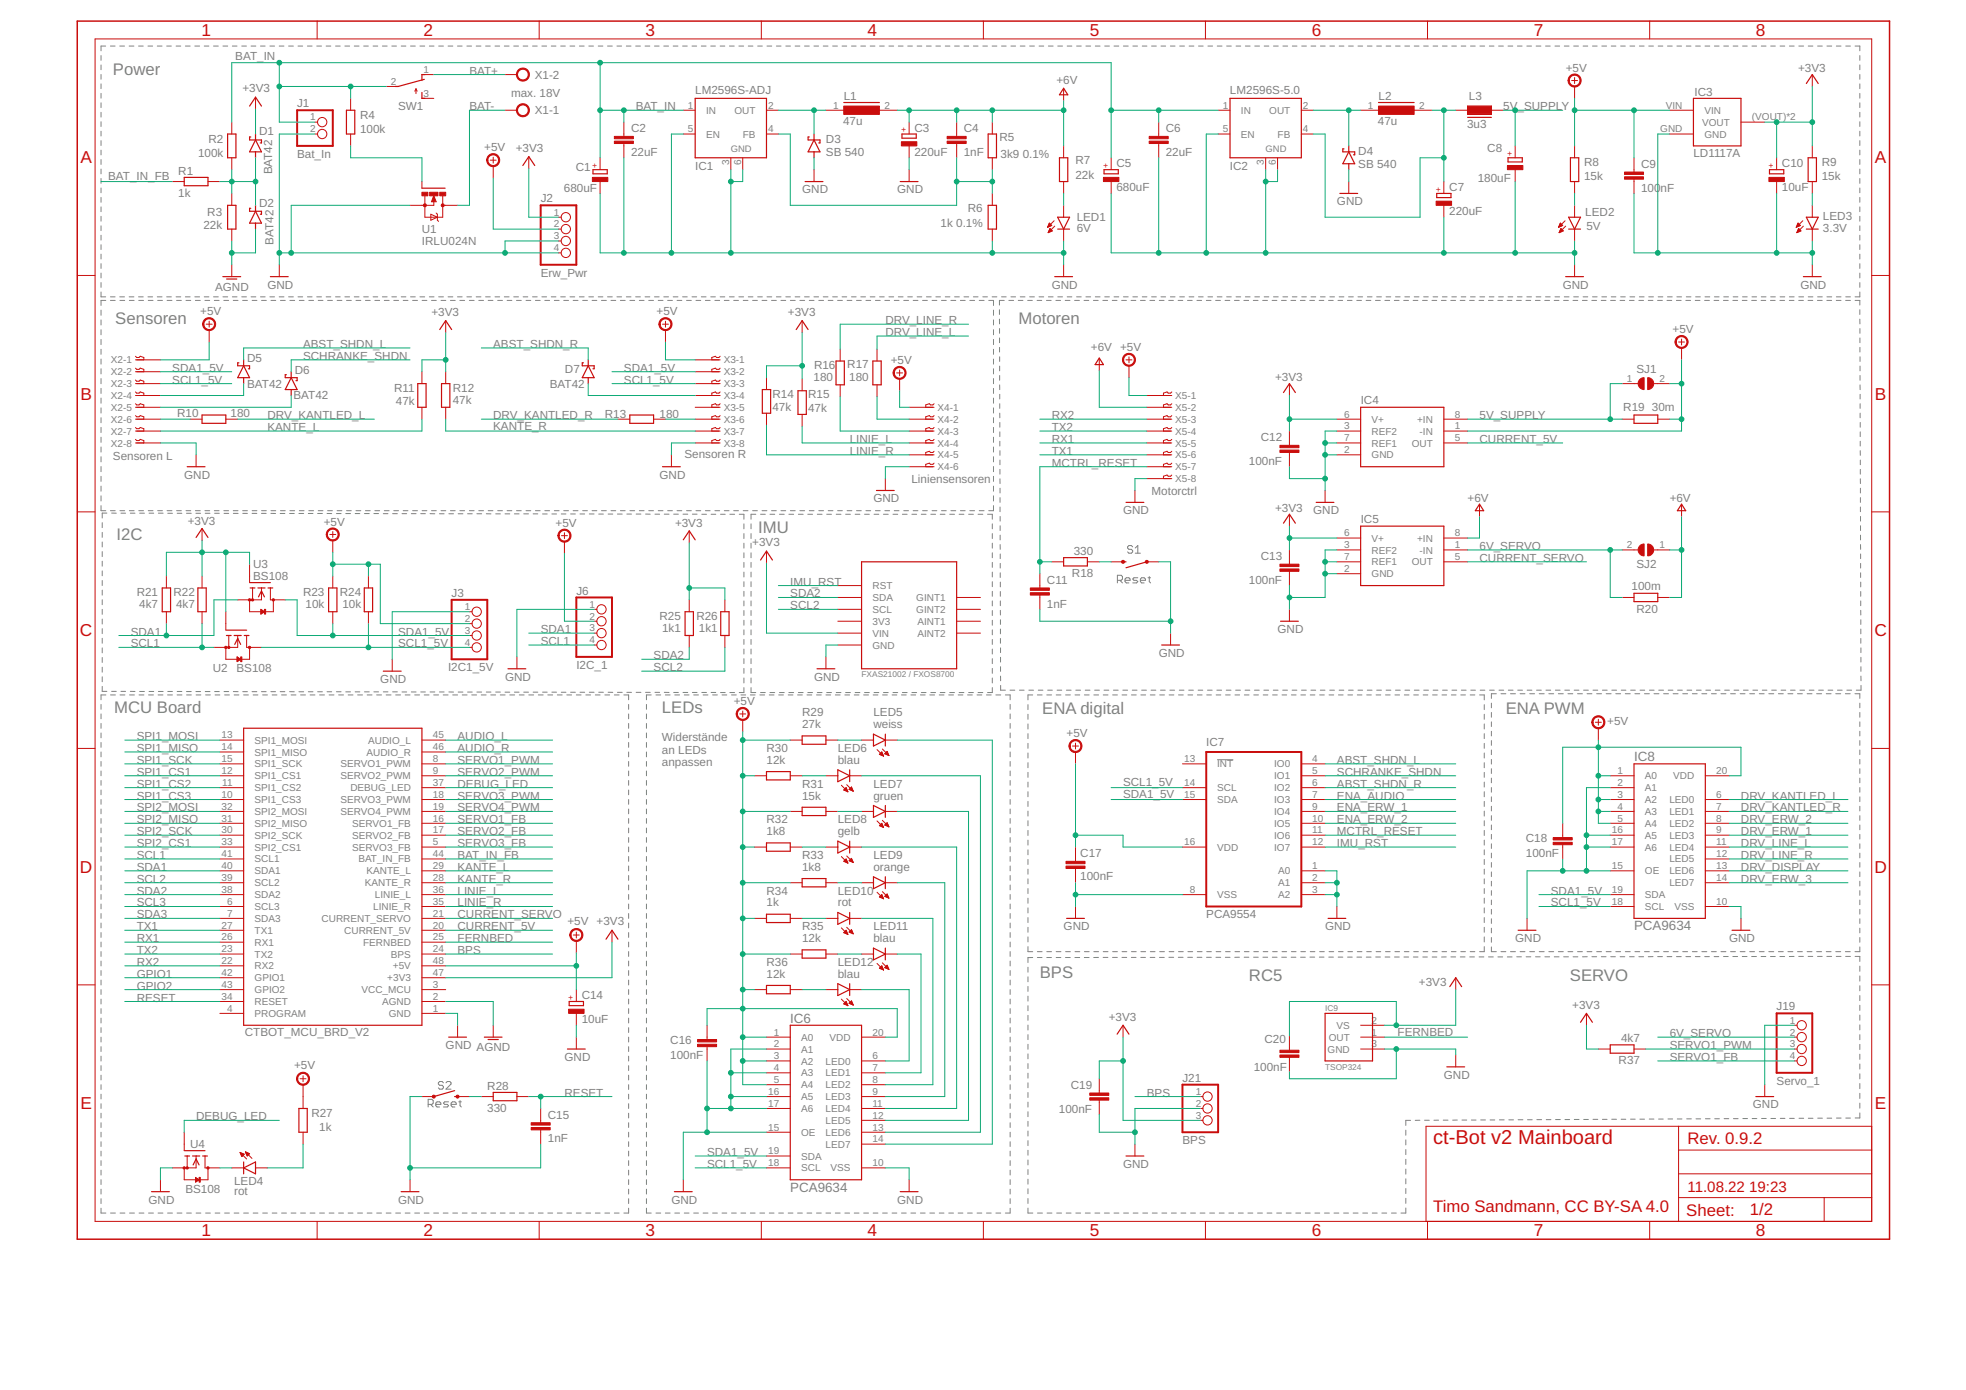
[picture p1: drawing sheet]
<svg xmlns="http://www.w3.org/2000/svg" width="420mm" height="297mm" viewBox="0 0 420 297" stroke-linecap="round" stroke-linejoin="round" font-family="sans-serif">
<defs><g id="words">
<text font-size="4.3" fill="#c90d0c" x="306.3" y="244.5">ct-Bot v2 Mainboard</text>
<g font-size="3.7" fill="#c90d0c">
<text x="43" y="7.7">1</text>
<text x="90.5" y="7.7">2</text>
<text x="138" y="7.7">3</text>
<text x="185.4" y="7.7">4</text>
<text x="232.9" y="7.7">5</text>
<text x="280.3" y="7.7">6</text>
<text x="327.8" y="7.7">7</text>
<text x="375.3" y="7.7">8</text>
<text x="17.2" y="34.9">A</text>
<text x="400.7" y="34.9">A</text>
<text x="17.2" y="85.4">B</text>
<text x="400.7" y="85.4">B</text>
<text x="17.1" y="136">C</text>
<text x="400.6" y="136">C</text>
<text x="17.1" y="186.5">D</text>
<text x="400.6" y="186.5">D</text>
<text x="17.2" y="237">E</text>
<text x="400.7" y="237">E</text>
<text x="43" y="264.2">1</text>
<text x="90.5" y="264.2">2</text>
<text x="138" y="264.2">3</text>
<text x="185.4" y="264.2">4</text>
<text x="232.9" y="264.2">5</text>
<text x="280.3" y="264.2">6</text>
<text x="327.8" y="264.2">7</text>
<text x="375.3" y="264.2">8</text>
</g>
<g font-size="3.6" fill="#808080">
<text x="24.1" y="15.9">Power</text>
<text x="24.6" y="69.3">Sensoren</text>
<text x="217.7" y="69.3">Motoren</text>
<text x="162" y="114">IMU</text>
<text x="24.9" y="115.5">I2C</text>
<text x="24.4" y="152.3">MCU Board</text>
<text x="141.5" y="152.3">LEDs</text>
<text x="222.7" y="152.6">ENA digital</text>
<text x="321.8" y="152.6">ENA PWM</text>
<text x="222.2" y="208.9">BPS</text>
<text x="266.9" y="209.7">RC5</text>
<text x="335.5" y="209.7">SERVO</text>
</g>
<g font-size="3.6" fill="#c90d0c">
<text x="360.6" y="244.5">Rev. 0.9.2</text>
<text x="306.3" y="259">Timo Sandmann, CC BY-SA 4.0</text>
<text x="360.4" y="259.9">Sheet:</text>
<text x="374" y="259.7">1/2</text>
</g>
<g font-size="3.2" fill="#c90d0c">
<text x="360.6" y="254.7">11.08.22</text>
<text x="373.8" y="254.7">19:23</text>
</g>
<g font-size="2.9" fill="#808080">
<text x="349.2" y="162.7">IC8</text>
<text x="349.2" y="198.8">PCA9634</text>
<text x="168.9" y="218.6">IC6</text>
<text x="168.9" y="254.7">PCA9634</text>
</g>
<g font-size="2.5" fill="#808080">
<text x="50.3" y="12.9">BAT_IN</text>
<text x="100.3" y="15.9">BAT+</text>
<text x="114.3" y="16.8">X1-2</text>
<text x="225.8" y="18">+6V</text>
<text x="334.6" y="15.3">+5V</text>
<text x="384.3" y="15.4">+3V3</text>
<text x="51.8" y="19.7">+3V3</text>
<text x="63.5" y="22.9">J1</text>
<text x="85.1" y="23.6">SW1</text>
<text x="100.3" y="23.6">BAT-</text>
<text x="109.2" y="20.6">max. 18V</text>
<text x="135.9" y="23.6">BAT_IN</text>
<text x="148.6" y="20">LM2596S-ADJ</text>
<text x="180.3" y="21.3">L1</text>
<text x="262.9" y="20">LM2596S-5.0</text>
<text x="294.6" y="21.3">L2</text>
<text x="313.9" y="21.3">L3</text>
<text x="321.3" y="23.6">5V</text>
<text x="324.3" y="23.6">_SUPPLY</text>
<text x="362.2" y="20.5">IC3</text>
<text x="55.4" y="28.9">D1</text>
<text x="77" y="28.4">100k</text>
<text x="77" y="25.4">R4</text>
<text x="114.3" y="24.4">X1-1</text>
<text x="134.9" y="28.3">C2</text>
<text x="180.2" y="26.6">47u</text>
<text x="195.4" y="28.2">C3</text>
<text x="206" y="28.3">C4</text>
<text x="249.1" y="28.3">C6</text>
<text x="294.5" y="26.6">47u</text>
<text x="313.5" y="27.4">3u3</text>
<text x="42.3" y="33.5">100k</text>
<text x="44.6" y="30.6">R2</text>
<text x="63.5" y="33.7">Bat_In</text>
<text x="103.5" y="32.3">+5V</text>
<text x="110.2" y="32.4">+3V3</text>
<text x="134.9" y="33.3">22uF</text>
<text x="176.5" y="33.3">SB 540</text>
<text x="176.5" y="30.5">D3</text>
<text x="195.4" y="33.2">220uF</text>
<text x="206" y="33.3">1nF</text>
<text x="213.6" y="30.2">R5</text>
<text x="213.8" y="33.7">3k9</text>
<text x="218.6" y="33.7">0.1%</text>
<text x="229.8" y="35">R7</text>
<text x="238.6" y="35.8">C5</text>
<text x="249.1" y="33.3">22uF</text>
<text x="290.3" y="35.9">SB 540</text>
<text x="290.3" y="33.1">D4</text>
<text x="317.8" y="32.5">C8</text>
<text x="338.5" y="35.5">R8</text>
<text x="350.7" y="35.9">C9</text>
<text x="361.9" y="33.5">LD1117A</text>
<text x="380.8" y="35.8">C10</text>
<text x="389.3" y="35.5">R9</text>
<text x="23.1" y="38.5">BAT_IN_FB</text>
<text x="38.1" y="37.3">R1</text>
<text x="58.2" y="37.3" transform="rotate(-90 58.2 37.3)">BAT42</text>
<text x="120.5" y="41.1">680uF</text>
<text x="123.1" y="36.5">C1</text>
<text x="148.6" y="36.3">IC1</text>
<text x="171.4" y="41.3">GND</text>
<text x="191.7" y="41.3">GND</text>
<text x="229.8" y="38.3">22k</text>
<text x="238.6" y="40.9">680uF</text>
<text x="262.9" y="36.3">IC2</text>
<text x="309.7" y="40.9">C7</text>
<text x="315.8" y="38.8">180uF</text>
<text x="338.5" y="38.5">15k</text>
<text x="350.7" y="41">100</text>
<text x="354.9" y="41">nF</text>
<text x="380.8" y="40.9">10uF</text>
<text x="389.3" y="38.5">15k</text>
<text x="38.1" y="42.1">1k</text>
<text x="44.3" y="46.1">R3</text>
<text x="55.4" y="44.2">D2</text>
<text x="115.6" y="43.2">J2</text>
<text x="206.8" y="45.4">R6</text>
<text x="230.1" y="47.2">LED1</text>
<text x="285.7" y="43.9">GND</text>
<text x="309.7" y="45.9">220uF</text>
<text x="338.8" y="46.2">LED2</text>
<text x="389.6" y="46.9">LED3</text>
<text x="43.5" y="49">22k</text>
<text x="58.4" y="52.3" transform="rotate(-90 58.4 52.3)">BAT42</text>
<text x="90.2" y="52.3">IRLU024N</text>
<text x="90.2" y="49.7">U1</text>
<text x="201" y="48.4">1k 0.1%</text>
<text x="230.1" y="49.6">6V</text>
<text x="339.1" y="49.1">5V</text>
<text x="389.6" y="49.6">3.3V</text>
<text x="115.6" y="59.1">Erw_Pwr</text>
<text x="46" y="62.2">AGND</text>
<text x="57.1" y="61.7">GND</text>
<text x="224.8" y="61.7">GND</text>
<text x="334" y="61.7">GND</text>
<text x="384.8" y="61.7">GND</text>
<text x="42.8" y="67.4">+5V</text>
<text x="92.2" y="67.5">+3V3</text>
<text x="140.3" y="67.4">+5V</text>
<text x="168.4" y="67.5">+3V3</text>
<text x="189.2" y="71.8">DRV_LINE_L</text>
<text x="189.2" y="69.3">DRV_LINE_R</text>
<text x="357.5" y="71.2">+5V</text>
<text x="52.8" y="77.4">D5</text>
<text x="64.8" y="74.3">ABST_SHDN_L</text>
<text x="64.8" y="76.9">SCHRANKE_SHDN</text>
<text x="105.4" y="74.3">ABST_SHDN_R</text>
<text x="190.4" y="77.8">+5V</text>
<text x="233.1" y="75.1">+6V +5V</text>
<text x="36.8" y="82">SCL1_5V</text>
<text x="36.8" y="79.4">SDA1_5V</text>
<text x="52.8" y="83">BAT42</text>
<text x="63" y="80">D6</text>
<text x="84.2" y="83.7">R11</text>
<text x="96.8" y="83.8">R12</text>
<text x="117.5" y="83">BAT42</text>
<text x="120.7" y="79.7">D7</text>
<text x="133.3" y="82">SCL1_5V</text>
<text x="133.3" y="79.4">SDA1_5V</text>
<text x="173.9" y="81.5">180</text>
<text x="174" y="78.9">R16</text>
<text x="181.1" y="78.6">R17</text>
<text x="181.5" y="81.5">180</text>
<text x="272.5" y="81.5">+3V3</text>
<text x="349.7" y="79.7">SJ1</text>
<text x="37.8" y="89.1">R10</text>
<text x="49.3" y="89.1">180</text>
<text x="57.1" y="89.6">DRV_KANTLED_L</text>
<text x="62.7" y="85.3">BAT42</text>
<text x="84.6" y="86.5">47k</text>
<text x="96.8" y="86.3">47k</text>
<text x="105.4" y="89.6">DRV_KANTLED_R</text>
<text x="129.3" y="89.4">R13</text>
<text x="141" y="89.3">180</text>
<text x="165.1" y="87.8">47k</text>
<text x="165.1" y="85">R14</text>
<text x="172.7" y="88.1">47k</text>
<text x="172.7" y="85">R15</text>
<text x="224.8" y="89.6">RX2</text>
<text x="290.8" y="86.4">IC4</text>
<text x="316.2" y="89.6">5V_SUPPLY</text>
<text x="346.9" y="87.8">R19</text>
<text x="353" y="87.8">30m</text>
<text x="57.1" y="92.1">KANTE_L</text>
<text x="105.4" y="91.9">KANTE_R</text>
<text x="181.6" y="94.7">LINIE_L</text>
<text x="224.8" y="94.7">RX1</text>
<text x="224.8" y="92.1">TX2</text>
<text x="269.5" y="94.3">C12</text>
<text x="316.2" y="94.7">CURRENT_5V</text>
<text x="24.1" y="98.2">Sensoren L</text>
<text x="146.3" y="98">Sensoren R</text>
<text x="181.6" y="97.2">LINIE_R</text>
<text x="224.8" y="97.2">TX1</text>
<text x="224.8" y="99.7">MCTRL_RESET</text>
<text x="266.9" y="99.4">100nF</text>
<text x="39.4" y="102.3">GND</text>
<text x="141" y="102.3">GND</text>
<text x="186.7" y="107.4">GND</text>
<text x="194.8" y="103.3">Liniensensoren</text>
<text x="246.1" y="105.8">Motorctrl</text>
<text x="313.7" y="107.4">+6V</text>
<text x="356.8" y="107.4">+6V</text>
<text x="40.1" y="112.2">+3V3</text>
<text x="69.2" y="112.3">+5V</text>
<text x="118.7" y="112.6">+5V</text>
<text x="144.3" y="112.7">+3V3</text>
<text x="240" y="109.9">GND</text>
<text x="272.5" y="109.4">+3V3</text>
<text x="280.6" y="109.9">GND</text>
<text x="290.8" y="111.8">IC5</text>
<text x="160.8" y="116.8">+3V3</text>
<text x="229.5" y="118.5">330</text>
<text x="269.5" y="119.7">C13</text>
<text x="316.2" y="117.5">6V_SERVO</text>
<text x="54.1" y="123.9">BS108</text>
<text x="54.1" y="121.3">U3</text>
<text x="168.9" y="125.1">IMU_RST</text>
<text x="223.7" y="124.8">C11</text>
<text x="229.1" y="123.3">R18</text>
<text x="266.9" y="124.8">100nF</text>
<text x="316.2" y="120.1">CURRENT_SERVO</text>
<text x="349.7" y="121.3">SJ2</text>
<text x="29.2" y="127.4">R21</text>
<text x="29.8" y="130">4k7</text>
<text x="37.1" y="127.4">R22</text>
<text x="37.6" y="130">4k7</text>
<text x="64.8" y="127.4">R23</text>
<text x="65.3" y="130">10k</text>
<text x="72.6" y="127.4">R24</text>
<text x="73.2" y="130">10k</text>
<text x="96.5" y="127.6">J3</text>
<text x="123.2" y="127">J6</text>
<text x="168.9" y="127.7">SDA2</text>
<text x="168.9" y="130.2">SCL2</text>
<text x="223.7" y="129.8">1nF</text>
<text x="348.7" y="126.2">100m</text>
<text x="349.7" y="131">R20</text>
<text x="27.9" y="135.8">SDA1</text>
<text x="85.1" y="135.8">SDA1_5V</text>
<text x="115.6" y="135.3">SDA1</text>
<text x="115.6" y="137.8">SCL1</text>
<text x="141" y="132.5">R25</text>
<text x="141.5" y="135">1k1</text>
<text x="148.8" y="132.5">R26</text>
<text x="149.4" y="135">1k1</text>
<text x="273" y="135.3">GND</text>
<text x="27.9" y="138.3">SCL1</text>
<text x="45.5" y="143.7">U2</text>
<text x="50.5" y="143.7">BS108</text>
<text x="85.1" y="138.3">SCL1_5V</text>
<text x="95.7" y="143.4">I2C1_5V</text>
<text x="123.2" y="142.9">I2C_1</text>
<text x="139.7" y="140.9">SDA2</text>
<text x="139.7" y="143.4">SCL2</text>
<text x="247.6" y="140.4">GND</text>
<text x="81.3" y="146">GND</text>
<text x="107.9" y="145.5">GND</text>
<text x="174" y="145.5">GND</text>
<text x="156.8" y="150.7">+5V</text>
<text x="171.4" y="155.6">27k</text>
<text x="171.4" y="153.1">R29</text>
<text x="186.7" y="155.6">weiss</text>
<text x="186.7" y="153.1">LED5</text>
<text x="343.5" y="155">+5V</text>
<text x="29.2" y="160.7">SPI1_MISO</text>
<text x="29.2" y="158.2">SPI1_MOSI</text>
<text x="97.8" y="158.2">AUDIO_L</text>
<text x="97.8" y="160.7">AUDIO_R</text>
<text x="141.5" y="158.4">Widerstände</text>
<text x="141.5" y="161.1">an LEDs</text>
<text x="163.8" y="160.7">R30</text>
<text x="179.1" y="160.7">LED6</text>
<text x="227.9" y="157.5">+5V</text>
<text x="257.8" y="159.4">IC7</text>
<text x="29.2" y="163.2">SPI1_SCK</text>
<text x="29.2" y="165.8">SPI1_CS1</text>
<text x="97.8" y="163.2">SERVO1_PWM</text>
<text x="97.8" y="165.8">SERVO2_PWM</text>
<text x="141.5" y="163.7">anpassen</text>
<text x="163.8" y="163.2">12k</text>
<text x="179.1" y="163.2">blau</text>
<text x="285.7" y="163.2">ABST_SHDN_L</text>
<text x="285.7" y="165.8">SCHRANKE_SHDN</text>
<text x="29.2" y="173.4">SPI2_MOSI</text>
<text x="29.2" y="168.3">SPI1_CS2</text>
<text x="29.2" y="170.9">SPI1_CS3</text>
<text x="97.8" y="168.3">DEBUG_LED</text>
<text x="97.8" y="170.9">SERVO3_PWM</text>
<text x="97.8" y="173.4">SERVO4_PWM</text>
<text x="171.4" y="170.9">15k</text>
<text x="171.4" y="168.3">R31</text>
<text x="186.7" y="170.9">gruen</text>
<text x="186.7" y="168.3">LED7</text>
<text x="240" y="168.1">SCL1_5V</text>
<text x="240" y="170.6">SDA1_5V</text>
<text x="285.7" y="168.3">ABST_SHDN_R</text>
<text x="285.7" y="173.4">ENA_ERW_1</text>
<text x="285.7" y="170.9">ENA_AUDIO</text>
<text x="372.1" y="170.9">DRV_KANTLED_L</text>
<text x="372.1" y="173.4">DRV_KANTLED_R</text>
<text x="29.2" y="175.9">SPI2_MISO</text>
<text x="29.2" y="178.5">SPI2_SCK</text>
<text x="97.8" y="175.9">SERVO1_FB</text>
<text x="97.8" y="178.5">SERVO2_FB</text>
<text x="163.8" y="178.5">1k8</text>
<text x="163.8" y="175.9">R32</text>
<text x="179.1" y="178.5">gelb</text>
<text x="179.1" y="175.9">LED8</text>
<text x="285.7" y="175.9">ENA_ERW_2</text>
<text x="285.7" y="178.5">MCTRL_RESET</text>
<text x="326.1" y="179.9">C18</text>
<text x="372.1" y="178.5">DRV_ERW_1</text>
<text x="372.1" y="175.9">DRV_ERW_2</text>
<text x="29.2" y="183.6">SCL1</text>
<text x="29.2" y="181">SPI2_CS1</text>
<text x="97.8" y="183.6">BAT_IN_FB</text>
<text x="97.8" y="181">SERVO3_FB</text>
<text x="171.4" y="183.6">R33</text>
<text x="186.7" y="183.6">LED9</text>
<text x="230.9" y="183">C17</text>
<text x="285.7" y="181">IMU_RST</text>
<text x="326.1" y="183.2">100nF</text>
<text x="372.1" y="181">DRV_LINE_L</text>
<text x="372.1" y="183.6">DRV_LINE_R</text>
<text x="29.2" y="186.1">SDA1</text>
<text x="29.2" y="191.2">SDA2</text>
<text x="29.2" y="188.6">SCL2</text>
<text x="97.8" y="188.6">KANTE_R</text>
<text x="97.8" y="186.1">KANTE_L</text>
<text x="97.8" y="191.2">LINIE_L</text>
<text x="163.8" y="191.2">R34</text>
<text x="171.4" y="186.1">1k8</text>
<text x="179.1" y="191.2">LED10</text>
<text x="186.7" y="186.1">orange</text>
<text x="230.9" y="188.1">100nF</text>
<text x="331.4" y="191.2">SDA1_5V</text>
<text x="372.1" y="186.1">DRV_DISPLAY</text>
<text x="372.1" y="188.6">DRV_ERW_3</text>
<text x="29.2" y="193.7">SCL3</text>
<text x="29.2" y="196.2">SDA3</text>
<text x="97.8" y="193.7">LINIE_R</text>
<text x="97.8" y="196.2">CURRENT_SERVO</text>
<text x="121.3" y="197.8">+5V +3V3</text>
<text x="163.8" y="193.7">1k</text>
<text x="179.1" y="193.7">rot</text>
<text x="257.8" y="196.2">PCA9554</text>
<text x="331.4" y="193.7">SCL1_5V</text>
<text x="29.2" y="201.3">RX1</text>
<text x="29.2" y="198.8">TX1</text>
<text x="29.2" y="203.9">TX2</text>
<text x="97.8" y="201.3">FERNBED</text>
<text x="97.8" y="203.9">BPS</text>
<text x="97.8" y="198.8">CURRENT_5V</text>
<text x="171.4" y="201.3">12k</text>
<text x="171.4" y="198.8">R35</text>
<text x="186.7" y="201.3">blau</text>
<text x="186.7" y="198.8">LED11</text>
<text x="227.3" y="198.8">GND</text>
<text x="283.2" y="198.8">GND</text>
<text x="323.8" y="201.3">GND</text>
<text x="369.5" y="201.3">GND</text>
<text x="29.2" y="206.4">RX2</text>
<text x="29.2" y="208.9">GPIO1</text>
<text x="163.8" y="208.9">12k</text>
<text x="163.8" y="206.4">R36</text>
<text x="179.1" y="208.9">blau</text>
<text x="179.1" y="206.4">LED12</text>
<text x="29.2" y="214">RESET</text>
<text x="29.2" y="211.5">GPIO2</text>
<text x="124.3" y="213.5">C14</text>
<text x="303.2" y="210.7">+3V3</text>
<text x="336" y="215.5">+3V3</text>
<text x="379.7" y="215.9">J19</text>
<text x="52.3" y="221.4">CTBOT_MCU_BRD_V2</text>
<text x="124.3" y="218.6">10uF</text>
<text x="237" y="218.1">+3V3</text>
<text x="298.7" y="221.4">FERNBED</text>
<text x="356.8" y="221.6">6V_SERVO</text>
<text x="95.2" y="224.2">GND AGND</text>
<text x="120.6" y="226.7">GND</text>
<text x="143.2" y="226.3">100nF</text>
<text x="143.2" y="223">C16</text>
<text x="270.2" y="222.8">C20</text>
<text x="345.9" y="227.5">R37</text>
<text x="346.5" y="222.7">4k7</text>
<text x="356.8" y="224.2">SERVO1_PWM</text>
<text x="356.8" y="226.7">SERVO1_FB</text>
<text x="62.9" y="228.4">+5V</text>
<text x="104.1" y="232.8">R28</text>
<text x="228.8" y="232.7">C19</text>
<text x="252.7" y="231.2">J21</text>
<text x="267.9" y="228.9">100nF</text>
<text x="308.6" y="230.5">GND</text>
<text x="379.7" y="231.8">Servo_1</text>
<text x="41.9" y="239.4">DEBUG_LED</text>
<text x="66.5" y="238.6">R27</text>
<text x="104.1" y="237.6">330</text>
<text x="117.1" y="239">C15</text>
<text x="120.6" y="234.3">RESET</text>
<text x="226.3" y="237.8">100nF</text>
<text x="245.1" y="234.3">BPS</text>
<text x="374.6" y="236.9">GND</text>
<text x="40.6" y="245.3">U4</text>
<text x="68.2" y="241.7">1k</text>
<text x="117.1" y="244.1">1nF</text>
<text x="252.7" y="244.5">BPS</text>
<text x="151.1" y="249.6">SCL1_5V</text>
<text x="151.1" y="247">SDA1_5V</text>
<text x="240" y="249.6">GND</text>
<text x="31.7" y="257.2">GND</text>
<text x="39.6" y="254.9">BS108</text>
<text x="50" y="255.3">rot</text>
<text x="50" y="253.1">LED4</text>
<text x="85.1" y="257.2">GND</text>
<text x="143.5" y="257.2">GND</text>
<text x="191.7" y="257.2">GND</text>
</g>
<g font-size="2.1" fill="#808080">
<text x="90.5" y="15.6">1</text>
<text x="83.5" y="18.1">2</text>
<text x="90.5" y="20.7">3</text>
<text x="147" y="23.2">1</text>
<text x="164.2" y="23.2">2</text>
<text x="178.1" y="23.2">1</text>
<text x="189" y="23.2">2</text>
<text x="261.3" y="23.2">1</text>
<text x="278.5" y="23.2">2</text>
<text x="292.4" y="23.2">1</text>
<text x="303.3" y="23.2">2</text>
<text x="356" y="23.2">VIN</text>
<text x="66.3" y="25.7">1</text>
<text x="66.3" y="28.3">2</text>
<text x="147" y="28.3">5</text>
<text x="150.9" y="29.4">EN</text>
<text x="150.9" y="24.3">IN</text>
<text x="157" y="24.3">OUT</text>
<text x="158.7" y="29.4">FB</text>
<text x="164.2" y="28.3">4</text>
<text x="261.3" y="28.3">5</text>
<text x="265.2" y="29.4">EN</text>
<text x="265.2" y="24.3">IN</text>
<text x="271.3" y="24.3">OUT</text>
<text x="273" y="29.4">FB</text>
<text x="278.5" y="28.3">4</text>
<text x="354.8" y="28.3">GND</text>
<text x="363.8" y="26.9">VOUT</text>
<text x="364.2" y="29.4">GND</text>
<text x="364.2" y="24.3">VIN</text>
<text x="374.4" y="25.7">(VOUT)*2</text>
<text x="155.8" y="35.3" transform="rotate(-90 155.8 35.3)">3</text>
<text x="158.4" y="35.3" transform="rotate(-90 158.4 35.3)">6</text>
<text x="270.1" y="35.3" transform="rotate(-90 270.1 35.3)">3</text>
<text x="272.7" y="35.3" transform="rotate(-90 272.7 35.3)">6</text>
<text x="118.4" y="46.1">1</text>
<text x="118.4" y="48.6">2</text>
<text x="118.4" y="51.1">3</text>
<text x="118.4" y="53.7">4</text>
<text x="23.7" y="77.7">X2-1</text>
<text x="154.7" y="77.7">X3-1</text>
<text x="23.7" y="80.2">X2-2</text>
<text x="23.7" y="82.7">X2-3</text>
<text x="154.7" y="80.2">X3-2</text>
<text x="154.7" y="82.7">X3-3</text>
<text x="347.7" y="81.6">1</text>
<text x="354.6" y="81.6">2</text>
<text x="23.7" y="85.3">X2-4</text>
<text x="23.7" y="87.8">X2-5</text>
<text x="154.7" y="85.3">X3-4</text>
<text x="154.7" y="87.8">X3-5</text>
<text x="200.4" y="87.8">X4-1</text>
<text x="251.2" y="85.3">X5-1</text>
<text x="251.2" y="87.8">X5-2</text>
<text x="287.3" y="89.2">6</text>
<text x="310.9" y="89.2">8</text>
<text x="23.7" y="90.3">X2-6</text>
<text x="23.7" y="92.9">X2-7</text>
<text x="23.7" y="95.4">X2-8</text>
<text x="154.7" y="90.3">X3-6</text>
<text x="154.7" y="92.9">X3-7</text>
<text x="154.7" y="95.4">X3-8</text>
<text x="200.4" y="90.3">X4-2</text>
<text x="200.4" y="92.9">X4-3</text>
<text x="200.4" y="95.4">X4-4</text>
<text x="251.2" y="90.3">X5-3</text>
<text x="251.2" y="92.9">X5-4</text>
<text x="251.2" y="95.4">X5-5</text>
<text x="287.3" y="91.8">3</text>
<text x="287.3" y="94.3">7</text>
<text x="293.1" y="92.9">REF2</text>
<text x="293.1" y="95.4">REF1</text>
<text x="293.1" y="90.3">V+</text>
<text x="301.7" y="95.4">OUT</text>
<text x="302.9" y="90.3">+IN</text>
<text x="303.4" y="92.9">-IN</text>
<text x="310.9" y="91.8">1</text>
<text x="310.9" y="94.3">5</text>
<text x="200.4" y="98">X4-5</text>
<text x="200.4" y="100.5">X4-6</text>
<text x="251.2" y="98">X5-6</text>
<text x="251.2" y="100.5">X5-7</text>
<text x="287.3" y="96.9">2</text>
<text x="293.1" y="98">GND</text>
<text x="251.2" y="103">X5-8</text>
<text x="287.3" y="117.2">3</text>
<text x="287.3" y="119.7">7</text>
<text x="287.3" y="114.6">6</text>
<text x="293.1" y="118.3">REF2</text>
<text x="293.1" y="115.7">V+</text>
<text x="302.9" y="115.7">+IN</text>
<text x="303.4" y="118.3">-IN</text>
<text x="310.9" y="114.6">8</text>
<text x="310.9" y="117.2">1</text>
<text x="310.9" y="119.7">5</text>
<text x="347.7" y="117.2">2</text>
<text x="354.6" y="117.2">1</text>
<text x="186.5" y="125.9">RST</text>
<text x="287.3" y="122.2">2</text>
<text x="293.1" y="120.8">REF1</text>
<text x="293.1" y="123.4">GND</text>
<text x="301.7" y="120.8">OUT</text>
<text x="99.3" y="130.4">1</text>
<text x="126" y="129.9">1</text>
<text x="186.5" y="128.4">SDA</text>
<text x="186.5" y="131">SCL</text>
<text x="195.8" y="128.4">GINT1</text>
<text x="195.8" y="131">GINT2</text>
<text x="99.3" y="132.9">2</text>
<text x="99.3" y="135.5">3</text>
<text x="99.3" y="138">4</text>
<text x="126" y="132.4">2</text>
<text x="126" y="134.9">3</text>
<text x="126" y="137.5">4</text>
<text x="186.5" y="133.5">3V3</text>
<text x="186.5" y="136.1">VIN</text>
<text x="196.1" y="133.5">AINT1</text>
<text x="196.1" y="136.1">AINT2</text>
<text x="186.5" y="138.6">GND</text>
<text x="47.4" y="157.8">13</text>
<text x="47.4" y="160.3">14</text>
<text x="54.4" y="158.9">SPI1_MOSI</text>
<text x="54.4" y="161.5">SPI1_MISO</text>
<text x="78.3" y="161.5">AUDIO_R</text>
<text x="78.7" y="158.9">AUDIO_L</text>
<text x="92.5" y="160.3">46</text>
<text x="92.5" y="157.8">45</text>
<text x="47.4" y="165.4">12</text>
<text x="47.4" y="162.9">15</text>
<text x="47.5" y="168">11</text>
<text x="54.4" y="166.5">SPI1_CS1</text>
<text x="54.4" y="164">SPI1_SCK</text>
<text x="72.8" y="164">SERVO1_PWM</text>
<text x="72.8" y="166.5">SERVO2_PWM</text>
<text x="92.5" y="162.9">8</text>
<text x="92.5" y="165.4">9</text>
<text x="92.5" y="168">37</text>
<text x="253.1" y="168">14</text>
<text x="253.1" y="162.9">13</text>
<text x="260.1" y="164">INT</text>
<text x="272.3" y="164">IO0</text>
<text x="272.3" y="166.5">IO1</text>
<text x="280.4" y="162.9">4</text>
<text x="280.4" y="165.4">5</text>
<text x="280.4" y="168">6</text>
<text x="345.7" y="165.4">1</text>
<text x="345.7" y="168">2</text>
<text x="351.5" y="166.5">A0</text>
<text x="357.6" y="166.5">VDD</text>
<text x="366.8" y="165.4">20</text>
<text x="47.4" y="173">32</text>
<text x="47.4" y="170.5">10</text>
<text x="54.4" y="169.1">SPI1_CS2</text>
<text x="54.4" y="171.6">SPI1_CS3</text>
<text x="72.8" y="171.6">SERVO3_PWM</text>
<text x="74.9" y="169.1">DEBUG_LED</text>
<text x="92.5" y="170.5">18</text>
<text x="92.5" y="173">19</text>
<text x="253.1" y="170.5">15</text>
<text x="260.1" y="169.1">SCL</text>
<text x="260.1" y="171.6">SDA</text>
<text x="272.3" y="169.1">IO2</text>
<text x="272.3" y="171.6">IO3</text>
<text x="280.4" y="173">9</text>
<text x="280.4" y="170.5">7</text>
<text x="345.7" y="170.5">3</text>
<text x="345.7" y="173">4</text>
<text x="351.5" y="169.1">A1</text>
<text x="351.5" y="171.6">A2</text>
<text x="356.8" y="171.6">LED0</text>
<text x="366.8" y="170.5">6</text>
<text x="366.8" y="173">7</text>
<text x="47.4" y="175.6">31</text>
<text x="47.4" y="178.1">30</text>
<text x="54.4" y="174.2">SPI2_MOSI</text>
<text x="54.4" y="176.7">SPI2_MISO</text>
<text x="54.4" y="179.2">SPI2_SCK</text>
<text x="72.8" y="174.2">SERVO4_PWM</text>
<text x="75.3" y="179.2">SERVO2_FB</text>
<text x="75.3" y="176.7">SERVO1_FB</text>
<text x="92.5" y="178.1">17</text>
<text x="92.5" y="175.6">16</text>
<text x="272.3" y="174.2">IO4</text>
<text x="272.3" y="176.7">IO5</text>
<text x="272.3" y="179.2">IO6</text>
<text x="280.4" y="175.6">10</text>
<text x="280.4" y="178.1">11</text>
<text x="344.5" y="178.1">16</text>
<text x="345.7" y="175.6">5</text>
<text x="351.5" y="174.2">A3</text>
<text x="351.5" y="176.7">A4</text>
<text x="351.5" y="179.2">A5</text>
<text x="356.8" y="174.2">LED1</text>
<text x="356.8" y="176.7">LED2</text>
<text x="356.8" y="179.2">LED3</text>
<text x="366.8" y="175.6">8</text>
<text x="366.8" y="178.1">9</text>
<text x="47.4" y="183.2">41</text>
<text x="47.4" y="185.7">40</text>
<text x="47.4" y="180.7">33</text>
<text x="54.4" y="184.3">SCL1</text>
<text x="54.4" y="181.8">SPI2_CS1</text>
<text x="75.3" y="181.8">SERVO3_FB</text>
<text x="76.6" y="184.3">BAT_IN_FB</text>
<text x="92.5" y="185.7">29</text>
<text x="92.5" y="180.7">5</text>
<text x="92.5" y="183.2">44</text>
<text x="253.1" y="180.7">16</text>
<text x="260.1" y="181.8">VDD</text>
<text x="272.3" y="181.8">IO7</text>
<text x="280.4" y="185.7">1</text>
<text x="280.4" y="180.7">12</text>
<text x="344.5" y="185.7">15</text>
<text x="344.5" y="180.7">17</text>
<text x="351.5" y="181.8">A6</text>
<text x="356.8" y="181.8">LED4</text>
<text x="356.8" y="184.3">LED5</text>
<text x="366.8" y="180.7">11</text>
<text x="366.8" y="183.2">12</text>
<text x="366.8" y="185.7">13</text>
<text x="47.4" y="190.8">38</text>
<text x="47.4" y="188.3">39</text>
<text x="54.4" y="186.9">SDA1</text>
<text x="54.4" y="191.9">SDA2</text>
<text x="54.4" y="189.4">SCL2</text>
<text x="78" y="189.4">KANTE_R</text>
<text x="78.3" y="186.9">KANTE_L</text>
<text x="80.1" y="191.9">LINIE_L</text>
<text x="92.5" y="188.3">28</text>
<text x="92.5" y="190.8">36</text>
<text x="254.3" y="190.8">8</text>
<text x="260.1" y="191.9">VSS</text>
<text x="273.1" y="186.9">A0</text>
<text x="273.1" y="189.4">A1</text>
<text x="273.1" y="191.9">A2</text>
<text x="280.4" y="188.3">2</text>
<text x="280.4" y="190.8">3</text>
<text x="344.5" y="190.8">19</text>
<text x="351.5" y="186.9">OE</text>
<text x="351.5" y="191.9">SDA</text>
<text x="356.8" y="186.9">LED6</text>
<text x="356.8" y="189.4">LED7</text>
<text x="366.8" y="188.3">14</text>
<text x="48.5" y="193.4">6</text>
<text x="48.5" y="195.9">7</text>
<text x="54.4" y="194.5">SCL3</text>
<text x="54.4" y="197">SDA3</text>
<text x="68.7" y="197">CURRENT_SERVO</text>
<text x="79.7" y="194.5">LINIE_R</text>
<text x="92.5" y="195.9">21</text>
<text x="92.5" y="193.4">35</text>
<text x="344.5" y="193.4">18</text>
<text x="351.5" y="194.5">SCL</text>
<text x="357.8" y="194.5">VSS</text>
<text x="366.8" y="193.4">10</text>
<text x="47.4" y="198.4">27</text>
<text x="47.4" y="201">26</text>
<text x="47.4" y="203.5">23</text>
<text x="54.4" y="199.5">TX1</text>
<text x="54.4" y="202.1">RX1</text>
<text x="73.6" y="199.5">CURRENT_5V</text>
<text x="77.6" y="202.1">FERNBED</text>
<text x="92.5" y="198.4">20</text>
<text x="92.5" y="201">25</text>
<text x="92.5" y="203.5">24</text>
<text x="47.4" y="208.6">42</text>
<text x="47.4" y="206.1">22</text>
<text x="54.4" y="209.7">GPIO1</text>
<text x="54.4" y="207.2">RX2</text>
<text x="54.4" y="204.6">TX2</text>
<text x="82.8" y="209.7">+3V3</text>
<text x="83.5" y="204.6">BPS</text>
<text x="84" y="207.2">+5V</text>
<text x="92.5" y="206.1">48</text>
<text x="92.5" y="208.6">47</text>
<text x="47.4" y="211.1">43</text>
<text x="47.4" y="213.7">34</text>
<text x="54.4" y="212.2">GPIO2</text>
<text x="54.4" y="214.8">RESET</text>
<text x="77.3" y="212.2">VCC_MCU</text>
<text x="81.6" y="214.8">AGND</text>
<text x="92.5" y="213.7">2</text>
<text x="92.5" y="211.1">3</text>
<text x="48.5" y="216.2">4</text>
<text x="54.4" y="217.3">PROGRAM</text>
<text x="83.1" y="217.3">GND</text>
<text x="92.5" y="216.2">1</text>
<text x="165.4" y="221.3">1</text>
<text x="186.5" y="221.3">20</text>
<text x="285.6" y="219.9">VS</text>
<text x="293.1" y="221.3">1</text>
<text x="293.1" y="218.7">2</text>
<text x="382.5" y="218.7">1</text>
<text x="382.5" y="221.3">2</text>
<text x="165.4" y="223.8">2</text>
<text x="165.4" y="226.4">3</text>
<text x="171.2" y="222.4">A0</text>
<text x="171.2" y="224.9">A1</text>
<text x="171.2" y="227.5">A2</text>
<text x="176.4" y="227.5">LED0</text>
<text x="177.3" y="222.4">VDD</text>
<text x="186.5" y="226.4">6</text>
<text x="283.7" y="224.9">GND</text>
<text x="284" y="222.4">OUT</text>
<text x="293.1" y="223.8">3</text>
<text x="382.5" y="223.8">3</text>
<text x="382.5" y="226.4">4</text>
<text x="164.2" y="234">16</text>
<text x="165.4" y="228.9">4</text>
<text x="165.4" y="231.4">5</text>
<text x="171.2" y="230">A3</text>
<text x="171.2" y="232.6">A4</text>
<text x="176.4" y="230">LED1</text>
<text x="176.4" y="232.6">LED2</text>
<text x="186.5" y="228.9">7</text>
<text x="186.5" y="231.4">8</text>
<text x="186.5" y="234">9</text>
<text x="255.5" y="234">1</text>
<text x="164.2" y="236.5">17</text>
<text x="171.2" y="235.1">A5</text>
<text x="171.2" y="237.6">A6</text>
<text x="176.4" y="235.1">LED3</text>
<text x="176.4" y="237.6">LED4</text>
<text x="186.5" y="236.5">11</text>
<text x="186.5" y="239.1">12</text>
<text x="255.5" y="236.5">2</text>
<text x="255.5" y="239.1">3</text>
<text x="164.2" y="241.6">15</text>
<text x="171.2" y="242.7">OE</text>
<text x="176.4" y="240.2">LED5</text>
<text x="176.4" y="242.7">LED6</text>
<text x="176.4" y="245.3">LED7</text>
<text x="186.5" y="241.6">13</text>
<text x="186.5" y="244.1">14</text>
<text x="164.2" y="249.2">18</text>
<text x="164.2" y="246.7">19</text>
<text x="171.2" y="250.3">SCL</text>
<text x="171.2" y="247.8">SDA</text>
<text x="177.5" y="250.3">VSS</text>
<text x="186.5" y="249.2">10</text>
</g>
<g font-size="2" fill="#808080">
<text x="156.2" y="32.4">GND</text>
<text x="270.5" y="32.4">GND</text>
</g>
<g font-size="1.8" fill="#c90d0c">
<text x="193.7" y="28.2" transform="rotate(-90 193.7 28.2)">+</text>
<text x="127.7" y="35.9" transform="rotate(-90 127.7 35.9)">+</text>
<text x="236.9" y="35.9" transform="rotate(-90 236.9 35.9)">+</text>
<text x="323.2" y="33.3" transform="rotate(-90 323.2 33.3)">+</text>
<text x="379.1" y="35.9" transform="rotate(-90 379.1 35.9)">+</text>
<text x="308" y="40.9" transform="rotate(-90 308 40.9)">+</text>
<text x="122.6" y="213.6" transform="rotate(-90 122.6 213.6)">+</text>
</g>
<g font-size="1.8" fill="#808080">
<text x="184.1" y="144.7">FXAS21002 / FXOS8700</text>
<text x="283.2" y="216.1">IC9</text>
<text x="283.2" y="228.8">TSOP324</text>
</g>
</g></defs>
<g fill="none" stroke="#808080" stroke-width=".21">
<path d="M21.6 11.9v1M21.6 13.9v1M21.6 15.9v1M21.6 17.9v1M21.6 20v1M22.6 9.8h-1v1.1M23.6 9.8h1M25.6 9.8h1M27.6 9.8h1M29.6 9.8h1M31.6 9.8h1M33.6 9.8h1"/>
<path d="M35.6 9.8h1M37.6 9.8h1M39.6 9.8h1M41.6 9.8h1.1M43.6 9.8h1M45.6 9.8h1.1M47.6 9.8h1.1M49.7 9.8h1M51.7 9.8h1M53.7 9.8h1M55.7 9.8h1M57.7 9.8h1"/>
<path d="M59.7 9.8h1M61.7 9.8h1M63.7 9.8h1M65.7 9.8h1M67.7 9.8h1M69.7 9.8h1M71.7 9.8h1M73.7 9.8h1M75.7 9.8h1M77.7 9.8h1M79.7 9.8h1M81.7 9.8h1"/>
<path d="M83.7 9.8h1M85.7 9.8h1M87.7 9.8h1.1M89.7 9.8h1.1M91.8 9.8h1M93.7 9.8h1.1M95.8 9.8h1M97.8 9.8h1M99.8 9.8h1M101.8 9.8h1M103.8 9.8h1M105.8 9.8h1"/>
<path d="M107.8 9.8h1M109.8 9.8h1M111.8 9.8h1M113.8 9.8h1M115.8 9.8h1M117.8 9.8h1M119.8 9.8h1M121.8 9.8h1M123.8 9.8h1M125.8 9.8h1M127.8 9.8h1M129.8 9.8h1.1"/>
<path d="M131.8 9.8h1M133.9 9.8h1M135.8 9.8h1.1M137.9 9.8h1M139.9 9.8h1M141.9 9.8h1M143.9 9.8h1M145.9 9.8h1M147.9 9.8h1M149.9 9.8h1M151.9 9.8h1M153.9 9.8h1"/>
<path d="M155.9 9.8h1M157.9 9.8h1M159.9 9.8h1M161.9 9.8h1M163.9 9.8h1M165.9 9.8h1M167.9 9.8h1M169.9 9.8h1M171.9 9.8h1.1M173.9 9.8h1M175.9 9.8h1.1M177.9 9.8h1.1"/>
<path d="M180 9.8h1M182 9.8h1M184 9.8h1M186 9.8h1M188 9.8h1M190 9.8h1M192 9.8h1M194 9.8h1M196 9.8h1M198 9.8h1M200 9.8h1M202 9.8h1"/>
<path d="M204 9.8h1M206 9.8h1M208 9.8h1M210 9.8h1M212 9.8h1M214 9.8h1M216 9.8h1M218 9.8h1.1M220 9.8h1.1M222.1 9.8h1M224 9.8h1.1M226.1 9.8h1"/>
<path d="M228.1 9.8h1M230.1 9.8h1M232.1 9.8h1M234.1 9.8h1M236.1 9.8h1M238.1 9.8h1M240.1 9.8h1M242.1 9.8h1M244.1 9.8h1M246.1 9.8h1M248.1 9.8h1M250.1 9.8h1"/>
<path d="M252.1 9.8h1M254.1 9.8h1M256.1 9.8h1M258.1 9.8h1M260.1 9.8h1.1M262.1 9.8h1M264.2 9.8h1M266.1 9.8h1.1M268.2 9.8h1M270.2 9.8h1M272.2 9.8h1M274.2 9.8h1"/>
<path d="M276.2 9.8h1M278.2 9.8h1M280.2 9.8h1M282.2 9.8h1M284.2 9.8h1M286.2 9.8h1M288.2 9.8h1M290.2 9.8h1M292.2 9.8h1M294.2 9.8h1M296.2 9.8h1M298.2 9.8h1"/>
<path d="M300.2 9.8h1M302.2 9.8h1.1M304.2 9.8h1M306.3 9.8h1M308.3 9.8h1M310.3 9.8h1M312.3 9.8h1M314.3 9.8h1M316.3 9.8h1M318.3 9.8h1M320.3 9.8h1M322.3 9.8h1"/>
<path d="M324.3 9.8h1M326.3 9.8h1M328.3 9.8h1M330.3 9.8h1M332.3 9.8h1M334.3 9.8h1M336.3 9.8h1M338.3 9.8h1M340.3 9.8h1M342.3 9.8h1M344.3 9.8h1M346.4 9.8h.9"/>
<path d="M348.3 9.8h1.1M350.4 9.8h1M352.4 9.8h1M354.4 9.8h1M356.4 9.8h1M358.4 9.8h1M360.4 9.8h1M362.4 9.8h1M364.4 9.8h1M366.4 9.8h1M368.4 9.8h1M370.4 9.8h1"/>
<path d="M372.4 9.8h1M374.4 9.8h1M376.4 9.8h1M378.4 9.8h1M380.4 9.8h1M382.4 9.8h1M384.4 9.8h1M386.4 9.8h1M388.5 9.8h.9M390.4 9.8h1.1M392.5 9.8h.9M394.5 9.8h1"/>
<path d="M396.5 9.8h1v1.1M397.5 11.9v1M397.5 13.9v1M397.5 15.9v1M397.5 17.9v1M397.5 20v1M21.6 22v1M21.6 24v1M21.6 26v1M21.6 28v1.1M21.6 30.1v1M21.6 32.1v1"/>
<path d="M21.6 34.1v1M21.6 36.1v1M21.6 38.1v1.1M397.5 22v1M397.5 24v1M397.5 26v1M397.5 28v1.1M397.5 30.1v1M397.5 32.1v1M397.5 34.1v1M397.5 36.1v1M397.5 38.1v1.1"/>
<path d="M21.6 40.2v1M21.6 42.2v1M21.6 44.2v1M21.6 46.2v1.1M21.6 48.3v1M21.6 50.3v1M21.6 52.3v1M21.6 54.3v1.1M21.6 56.3v1.1M21.6 58.4v1M397.5 40.2v1M397.5 42.2v1"/>
<path d="M397.5 44.2v1M397.5 46.2v1.1M397.5 48.3v1M397.5 50.3v1M397.5 52.3v1M397.5 54.3v1.1M397.5 56.3v1.1M397.5 58.4v1M21.6 60.4v1M21.6 62.4v1h1M21.6 66.3v1.1M21.6 68.4v1"/>
<path d="M21.6 70.5v1M21.6 72.5v1.1M21.6 74.6v1.1M21.6 76.7v1.1M21.6 78.8v1.1M22.6 64.2h-1v1.1M23.6 63.4h1M23.6 64.2h1M25.6 63.4h1M25.6 64.2h1M27.6 63.4h1M27.6 64.2h1.1"/>
<path d="M29.6 63.4h1M29.7 64.2h1M31.6 63.4h1M31.7 64.2h1M33.6 63.4h1M33.7 64.2h1M35.6 63.4h1M35.7 64.2h1M37.6 63.4h1M37.7 64.2h1.1M39.6 63.4h1M39.8 64.2h1"/>
<path d="M41.6 63.4h1.1M41.8 64.2h1M43.6 63.4h1M43.8 64.2h1M45.6 63.4h1.1M45.8 64.2h1M47.6 63.4h1.1M47.8 64.2h1.1M49.7 63.4h1M49.8 64.2h1.1M51.7 63.4h1M51.9 64.2h1"/>
<path d="M53.7 63.4h1M53.9 64.2h1M55.7 63.4h1M55.9 64.2h1M57.7 63.4h1M57.9 64.2h1M59.7 63.4h1M59.9 64.2h1.1M61.7 63.4h1M62 64.2h1M63.7 63.4h1M64 64.2h1"/>
<path d="M65.7 63.4h1M66 64.2h1M67.7 63.4h1M68 64.2h1M69.7 63.4h1M70 64.2h1M71.7 63.4h1M72.1 64.2h1M73.7 63.4h1M74.1 64.2h1M75.7 63.4h1M76.1 64.2h1"/>
<path d="M77.7 63.4h1M78.1 64.2h1M79.7 63.4h1M80.1 64.2h1M81.7 63.4h1M82.1 64.2h1.1M83.7 63.4h1M84.2 64.2h1M85.7 63.4h1M86.2 64.2h1M87.7 63.4h1.1M88.2 64.2h1"/>
<path d="M89.7 63.4h1.1M90.2 64.2h1M91.8 63.4h1M92.2 64.2h1M93.7 63.4h1.1M94.3 64.2h1M95.8 63.4h1M96.3 64.2h1M97.8 63.4h1M98.3 64.2h1M99.8 63.4h1M100.3 64.2h1"/>
<path d="M101.8 63.4h1M102.3 64.2h1M103.8 63.4h1M104.3 64.2h1M105.8 63.4h1M106.4 64.2h1M107.8 63.4h1M108.4 64.2h1M109.8 63.4h1M110.4 64.2h1M111.8 63.4h1M112.4 64.2h1"/>
<path d="M113.8 63.4h1M114.4 64.2h1M115.8 63.4h1M116.4 64.2h1.1M117.8 63.4h1M118.5 64.2h1M119.8 63.4h1M120.5 64.2h1M121.8 63.4h1M122.5 64.2h1M123.8 63.4h1M124.5 64.2h1"/>
<path d="M125.8 63.4h1M126.5 64.2h1.1M127.8 63.4h1M128.5 64.2h1.1M129.8 63.4h1.1M130.6 64.2h1M131.8 63.4h1M132.6 64.2h1M133.9 63.4h1M134.6 64.2h1M135.8 63.4h1.1M136.6 64.2h1"/>
<path d="M137.9 63.4h1M138.6 64.2h1.1M139.9 63.4h1M140.7 64.2h1M141.9 63.4h1M142.7 64.2h1M143.9 63.4h1M144.7 64.2h1M145.9 63.4h1M146.7 64.2h1M147.9 63.4h1M148.7 64.2h1.1"/>
<path d="M149.9 63.4h1M150.7 64.2h1.1M151.9 63.4h1M152.8 64.2h1M153.9 63.4h1M154.8 64.2h1M155.9 63.4h1M156.8 64.2h1M157.9 63.4h1M158.8 64.2h1.1M159.9 63.4h1M160.8 64.2h1.1"/>
<path d="M161.9 63.4h1M162.9 64.2h1M163.9 63.4h1M164.9 64.2h1M165.9 63.4h1M166.9 64.2h1M167.9 63.4h1M168.9 64.2h1M169.9 63.4h1M170.9 64.2h1.1M171.9 63.4h1.1M173 64.2h1"/>
<path d="M173.9 63.4h1M175 64.2h1M175.9 63.4h1.1M177 64.2h1M177.9 63.4h1.1M179 64.2h1M180 63.4h1M181 64.2h1.1M182 63.4h1M183 64.2h1.1M184 63.4h1M185.1 64.2h1"/>
<path d="M186 63.4h1M187.1 64.2h1M188 63.4h1M189.1 64.2h1M190 63.4h1M191.1 64.2h1M192 63.4h1M193.1 64.2h1.1M194 63.4h1M195.2 64.2h1M196 63.4h1M197.2 64.2h1"/>
<path d="M198 63.4h1M199.2 64.2h1M200 63.4h1M201.2 64.2h1M202 63.4h1M203.2 64.2h1.1M204 63.4h1M205.3 64.2h1M206 63.4h1M207.3 64.2h1M208 63.4h1M209.3 64.2h1"/>
<path d="M210 63.4h1M211.3 64.2h1v1.1M212 63.4h1M212.3 66.3v1.1M212.3 68.4v1M212.3 70.5v1M212.3 72.5v1.1M212.3 74.6v1.1M212.3 76.7v1.1M212.3 78.8v1.1M213.6 66.2v1M213.6 68.2v1"/>
<path d="M213.6 70.2v1M213.6 72.2v1M213.6 74.2v1M213.6 76.2v1M213.6 78.2v1M214 63.4h1M214.6 64.2h-1v1M215.6 64.2h1M216 63.4h1M217.6 64.2h1M218 63.4h1.1M219.6 64.2h1"/>
<path d="M220 63.4h1.1M221.6 64.2h1M222.1 63.4h1M223.6 64.2h1M224 63.4h1.1M225.7 64.2h1M226.1 63.4h1M227.6 64.2h1.1M228.1 63.4h1M229.7 64.2h1M230.1 63.4h1M231.7 64.2h1"/>
<path d="M232.1 63.4h1M233.7 64.2h1M234.1 63.4h1M235.7 64.2h1M236.1 63.4h1M237.7 64.2h1M238.1 63.4h1M239.7 64.2h1M240.1 63.4h1M241.7 64.2h1M242.1 63.4h1M243.7 64.2h1.1"/>
<path d="M244.1 63.4h1M245.7 64.2h1.1M246.1 63.4h1M247.8 64.2h1M248.1 63.4h1M249.8 64.2h1M250.1 63.4h1M251.8 64.2h1M252.1 63.4h1M253.8 64.2h1M254.1 63.4h1M255.8 64.2h1"/>
<path d="M256.1 63.4h1M257.8 64.2h1M258.1 63.4h1M259.8 64.2h1M260.1 63.4h1.1M261.8 64.2h1M262.1 63.4h1M263.8 64.2h1M264.2 63.4h1M265.8 64.2h1M266.1 63.4h1.1M267.8 64.2h1.1"/>
<path d="M268.2 63.4h1M269.9 64.2h1M270.2 63.4h1M271.9 64.2h1M272.2 63.4h1M273.9 64.2h1M274.2 63.4h1M275.9 64.2h1M276.2 63.4h1M277.9 64.2h1M278.2 63.4h1M279.9 64.2h1"/>
<path d="M280.2 63.4h1M281.9 64.2h1M282.2 63.4h1M283.9 64.2h1M284.2 63.4h1M285.9 64.2h1M286.2 63.4h1M288 64.2h.9M288.2 63.4h1M290 64.2h1M290.2 63.4h1M292 64.2h1"/>
<path d="M292.2 63.4h1M294 64.2h1M294.2 63.4h1M296 64.2h1M296.2 63.4h1M298 64.2h1M298.2 63.4h1M300 64.2h1M300.2 63.4h1M302 64.2h1M302.2 63.4h1.1M304 64.2h1"/>
<path d="M304.2 63.4h1M306 64.2h1M306.3 63.4h1M308 64.2h1.1M308.3 63.4h1M310 64.2h1.1M310.3 63.4h1M312.1 64.2h1M312.3 63.4h1M314.1 64.2h1M314.3 63.4h1M316.1 64.2h1"/>
<path d="M316.3 63.4h1M318.1 64.2h1M318.3 63.4h1M320.1 64.2h1M320.3 63.4h1M322.1 64.2h1M322.3 63.4h1M324.1 64.2h1M324.3 63.4h1M326.1 64.2h1M326.3 63.4h1M328.1 64.2h1"/>
<path d="M328.3 63.4h1M330.1 64.2h1.1M330.3 63.4h1M332.1 64.2h1.1M332.3 63.4h1M334.2 64.2h1M334.3 63.4h1M336.2 64.2h1M336.3 63.4h1M338.2 64.2h1M338.3 63.4h1M340.2 64.2h1"/>
<path d="M340.3 63.4h1M342.2 64.2h1M342.3 63.4h1M344.2 64.2h1M344.3 63.4h1M346.2 64.2h1M346.4 63.4h.9M348.2 64.2h1M348.3 63.4h1.1M350.2 64.2h1M350.4 63.4h1M352.3 64.2h1"/>
<path d="M352.4 63.4h1M354.2 64.2h1.1M354.4 63.4h1M356.3 64.2h1M356.4 63.4h1M358.3 64.2h1M358.4 63.4h1M360.3 64.2h1M360.4 63.4h1M362.3 64.2h1M362.4 63.4h1M364.3 64.2h1"/>
<path d="M364.4 63.4h1M366.3 64.2h1M366.4 63.4h1M368.3 64.2h1M368.4 63.4h1M370.3 64.2h1M370.4 63.4h1M372.3 64.2h1.1M372.4 63.4h1M374.4 64.2h1M374.4 63.4h1M376.4 64.2h1"/>
<path d="M376.4 63.4h1M378.4 64.2h1M378.4 63.4h1M380.4 64.2h1M380.4 63.4h1M382.4 64.2h1M382.4 63.4h1M384.4 64.2h1M384.4 63.4h1M386.4 64.2h1M386.4 63.4h1M388.4 64.2h1"/>
<path d="M388.5 63.4h.9M390.4 64.2h1M390.4 63.4h1.1M392.4 64.2h1M392.5 63.4h.9M394.4 64.2h1.1M394.5 63.4h1M396.5 64.2h1v1M397.5 62.4v1h-1M397.5 60.4v1M397.5 66.2v1M397.5 68.2v1"/>
<path d="M397.5 70.2v1M397.5 72.2v1M397.5 74.2v1M397.5 76.2v1M397.5 78.2v1M21.6 80.9v1.1M21.6 83v1.1M21.6 85.1v1.1M21.6 87.2v1.1M21.6 89.3v1M21.6 91.3v1.1M21.6 93.4v1.1"/>
<path d="M21.6 95.5v1.1M21.6 97.6v1.1M21.6 99.7v1.1M212.3 80.9v1.1M212.3 83v1.1M212.3 85.1v1.1M212.3 87.2v1.1M212.3 89.3v1M212.3 91.3v1.1M212.3 93.4v1.1M212.3 95.5v1.1M212.3 97.6v1.1"/>
<path d="M212.3 99.7v1.1M213.6 80.2v1.1M213.6 82.3l.1 1M213.7 84.3v1M213.7 86.3v1M213.7 88.3v1M213.7 90.3v1M213.7 92.3v1M213.7 94.3v1M213.7 96.3v1M213.7 98.3v1M397.5 80.2v1.1"/>
<path d="M397.5 82.3v1M397.5 84.3v1M397.5 86.3v1M397.5 88.3v1M397.6 90.3v1M397.6 92.3v1M397.6 94.3v1M397.6 96.3v1M397.6 98.3v1M21.6 101.8v1.1M21.6 103.9v1.1M21.6 106v1.1"/>
<path d="M21.6 108.1v1h1M21.8 111.7v1.1M21.8 113.8v1M21.8 115.8v1.1M21.8 117.9v1M21.8 119.9v1.1M22.8 109.6h-1v1.1M23.6 109.1h1M23.9 109.6l.9 .1M25.6 109.1h1M25.8 109.7h1M27.6 109.1h1.1"/>
<path d="M27.9 109.7h1M29.7 109.1h1M29.8 109.7h1.1M31.7 109.1h1M31.9 109.7h1M33.7 109.1h1M33.8 109.7h1.1M35.7 109.1h1M35.9 109.7h1M37.7 109.1h1.1M37.9 109.7h1M39.8 109.1h1"/>
<path d="M39.9 109.7h1M41.8 109.1h1M41.9 109.7h1M43.8 109.1h1M43.9 109.7h1M45.8 109.1h1M45.9 109.7h1M47.8 109.1h1.1M47.9 109.7h1M49.8 109.1h1.1M49.9 109.7h1M51.9 109.1h1"/>
<path d="M51.9 109.7h1M53.9 109.7h1M53.9 109.1h1M55.9 109.7h1M55.9 109.1h1M57.9 109.7h1M57.9 109.1h1M59.9 109.7h1M59.9 109.1h1.1M61.9 109.7h1M62 109.1h1M63.9 109.7h1"/>
<path d="M64 109.1h1M65.9 109.7h1M66 109.1h1M67.9 109.7h1M68 109.1h1M69.9 109.7h1M70 109.1h1M71.9 109.7h1M72.1 109.1h1M73.9 109.7h1M74.1 109.1h1M75.9 109.7h1"/>
<path d="M76.1 109.1h1M77.9 109.7h1M78.1 109.1h1M79.9 109.7h1M80.1 109.1h1M81.9 109.8h1M82.1 109.1h1.1M83.9 109.8h1M84.2 109.1h1M85.9 109.8h1M86.2 109.1h1M87.9 109.8h1"/>
<path d="M88.2 109.1h1M89.9 109.8h1M90.2 109.1h1M91.9 109.8h1M92.2 109.1h1M93.9 109.8h1M94.3 109.1h1M95.9 109.8h1M96.3 109.1h1M97.9 109.8h1M98.3 109.1h1M99.9 109.8h1"/>
<path d="M100.3 109.1h1M101.9 109.8h1M102.3 109.1h1M103.9 109.8h1M104.3 109.1h1M105.9 109.8h1M106.4 109.1h1M107.9 109.8h1M108.4 109.1h1M109.9 109.8h1M110.4 109.1h1M111.9 109.8h1"/>
<path d="M112.4 109.1h1M113.9 109.8h1M114.4 109.1h1M116 109.8h.9M116.4 109.1h1.1M117.9 109.8h1M118.5 109.1h1M120 109.8h.9M120.5 109.1h1M121.9 109.8h1.1M122.5 109.1h1M124 109.8h.9"/>
<path d="M124.5 109.1h1M125.9 109.8h1.1M126.5 109.1h1.1M128 109.9h.9M128.5 109.1h1.1M130 109.9h1M130.6 109.1h1M132 109.9h1M132.6 109.1h1M134 109.9h1M134.6 109.1h1M136 109.9h1"/>
<path d="M136.6 109.1h1M138 109.9h1M138.6 109.1h1.1M140 109.9h1M140.7 109.1h1M142 109.9h1M142.7 109.1h1M144 109.9h1M144.7 109.1h1M146 109.9h1M146.7 109.1h1M148 109.9h1"/>
<path d="M148.7 109.1h1.1M150 109.9h1M150.7 109.1h1.1M152 109.9h1M152.8 109.1h1M154 109.9h1M154.8 109.1h1M156 109.9h1M156.8 109.1h1M158 109.9h1v1.1M158.8 109.1h1.1M159 112v1"/>
<path d="M159 114v1.1M159 116.1v1M159 118.1v1.1M160.5 112v1M160.5 114v1.1M160.5 116.1v1M160.5 118.1v1.1M160.8 109.1h1.1M161.5 109.9h-1v1.1M162.5 109.9h1.1M162.9 109.1h1M164.5 109.9h1.1"/>
<path d="M164.9 109.1h1M166.6 109.9h1M166.9 109.1h1M168.6 109.9h1M168.9 109.1h1M170.6 109.9h1M170.9 109.1h1.1M172.6 109.9h1.1M173 109.1h1M174.7 109.9h1M175 109.1h1M176.7 109.9h1"/>
<path d="M177 109.1h1M178.7 109.9h1M179 109.1h1M180.7 109.9h1M181 109.1h1.1M182.8 109.9h1M183 109.1h1.1M184.8 109.9h1M185.1 109.1h1M186.8 109.9h1M187.1 109.1h1M188.8 109.9h1"/>
<path d="M189.1 109.1h1M190.8 109.9h1.1M191.1 109.1h1M192.8 109.9h1.1M193.1 109.1h1.1M194.9 109.9h1M195.2 109.1h1M196.9 109.9h1M197.2 109.1h1M198.9 109.9h1M199.2 109.1h1M200.9 109.9h1.1"/>
<path d="M201.2 109.1h1M203 109.9h1M203.2 109.1h1.1M205 109.9h1M205.3 109.1h1M207 109.9h1M207.3 109.1h1M209 109.9h1M209.3 109.1h1M211.1 109.9h1v1.1M212.1 112v1M212.1 114v1.1"/>
<path d="M212.1 116.1v1M212.1 118.1v1.1M212.3 108.1v1h-1M212.3 101.8v1.1M212.3 103.9v1.1M212.3 106v1.1M213.7 100.3v1M213.7 102.3v1M213.7 104.3v1M213.7 106.3v1.1M213.7 108.4v.9M213.7 110.4v1"/>
<path d="M213.7 112.4v1M213.7 114.4v1M213.7 116.4l.1 1M213.8 118.4v1M242.1 116.9l-.3-.3h-.5l-.3 .3v.2l.3 .3h.5l.3 .3v.2l-.3 .3h-.5l-.3-.3M242.6 118.2h1.1M242.6 117.1l.6-.5v1.6M397.6 102.3v1M397.6 100.3v1M397.6 104.3v1M397.6 106.3v1.1M397.6 108.4v.9"/>
<path d="M397.6 110.4v1M397.6 112.4v1M397.6 114.4v1M397.6 116.4v1M397.6 118.4v1M21.8 122v1M21.8 124.1v1M21.8 126.1v1.1M21.8 128.2v1M21.8 130.2v1.1M21.8 132.3v1M21.8 134.3v1.1"/>
<path d="M21.8 136.4v1.1M21.8 138.5v1M159 120.2v1M159 122.3v1M159 124.3v1.1M159 126.4v1M159 128.4v1.1M159 130.5v1M159 132.5v1.1M159 134.6v1.1M159 136.7v1M159 138.7v1.1"/>
<path d="M160.5 120.2v1M160.5 122.3v1M160.5 124.3v1.1M160.5 126.4v1M160.5 128.4v1.1M160.5 130.5v1M160.5 132.5v1.1M160.5 134.6v1.1M160.5 136.7v1M160.5 138.7v1.1M212.1 120.2v1M212.1 122.3v1"/>
<path d="M212.1 124.3v1.1M212.1 126.4v1M212.1 128.4v1.1M212.1 130.5v1M212.1 132.5v1.1M212.1 134.6v1.1M212.1 136.7v1M212.1 138.7v1.1M213.8 120.4v1M213.8 122.4v1M213.8 124.4v1M213.8 126.4v1"/>
<path d="M213.8 128.4v1M213.8 130.4v1M213.8 132.4v1M213.8 134.4v1M213.8 136.4v1.1M213.8 138.5v1M238.8 124h.8l.3-.3v-.5l-.3-.3h-.8v1.7M239.3 124l.6 .6M240.4 124h1.1v-.3l-.2-.2h-.6l-.3 .2v.6l.3 .3h.6M243.2 123.5h-.9l-.2 .2 .2 .3h.6l.3 .3-.3 .3h-.8M243.7 124h1.1v-.3l-.3-.2h-.5l-.3 .2v.6l.3 .3h.5M245.3 123.5h.6"/>
<path d="M245.6 123.2v1.1l.3 .3M397.6 120.4v1M397.6 122.4v1M397.7 124.4v1M397.7 126.4v1M397.7 128.4v1M397.7 130.4v1M397.7 132.4v1M397.7 134.4v1M397.7 136.4v1.1M397.7 138.5v1M21.6 150.5v1.1"/>
<path d="M21.6 152.6v1M21.6 154.6v1M21.6 156.6v1.1M21.6 158.7v1M21.8 140.5v1.1M21.8 142.6v1M21.8 144.6v1.1M21.8 146.7v1h1M22.6 148.5h-1v1M23.6 148.5h1.1M23.9 147.7h.9M25.7 148.5h1"/>
<path d="M25.8 147.7h1M27.7 148.5h1M27.9 147.7l1 .1M29.7 148.5h1.1M29.8 147.8h1.1M31.7 148.5h1.1M31.9 147.8h1M33.8 148.5h1M33.8 147.8h1.1M35.8 148.5h1.1M35.9 147.8h1M37.8 148.5h1.1"/>
<path d="M37.9 147.8h1M39.9 147.8h1M39.9 148.5h1M41.9 147.8h1M41.9 148.5h1M43.9 147.8h1M43.9 148.5h1.1M45.9 147.8h1M46 148.5h1M47.9 147.8h1M48 148.5h1M49.9 147.8h1"/>
<path d="M50 148.5h1.1M51.9 147.8h1M52.1 148.5h1M53.9 147.8h1M54.1 148.5h1M55.9 147.8h1M56.1 148.5h1M57.9 147.8h1M58.2 148.5h1M59.9 147.8h1M60.2 148.5h1M61.9 147.8h1"/>
<path d="M62.2 148.5h1M63.9 147.8h1M64.2 148.5h1.1M65.9 147.8h1M66.3 148.5h1M67.9 147.8h1M68.3 148.5h1M69.9 147.8h1M70.3 148.5h1.1M71.9 147.8h1M72.4 148.5h1M73.9 147.8h1"/>
<path d="M74.4 148.5h1M75.9 147.8h1M76.4 148.5h1.1M77.9 147.8h1M78.5 148.5h1M79.9 147.8h1M80.5 148.5h1M81.9 147.8h1M82.5 148.5h1.1M83.9 147.8h1M84.6 148.5h1M85.9 147.9h1"/>
<path d="M86.6 148.5h1M87.9 147.9h1M88.6 148.5h1.1M89.9 147.9h1M90.7 148.5h1M91.9 147.9h1M92.7 148.5h1M93.9 147.9h1M94.7 148.5h1.1M95.9 147.9h1M96.8 148.5h1M97.9 147.9h1"/>
<path d="M98.8 148.5h1M99.9 147.9h1M100.8 148.5h1.1M101.9 147.9h1M102.8 148.5h1.1M103.9 147.9h1M104.9 148.5h1M105.9 147.9h1M106.9 148.5h1M107.9 147.9h1M108.9 148.5h1.1M109.9 147.9h1"/>
<path d="M111 148.5h1M111.9 147.9h1M113 148.5h1M113.9 147.9h1M115 148.5h1.1M116 147.9h.9M117.1 148.5h1M117.9 147.9h1M119.1 148.5h1M120 147.9h.9M121.1 148.5h1.1M121.9 147.9h1.1"/>
<path d="M123.2 148.5h1M124 147.9h.9M125.2 148.5h1M125.9 147.9h1.1M127.2 148.5h1M128 147.9h.9M129.3 148.5h1M130 147.9l1 .1M131.3 148.5h1M132 148h1M133.3 148.5h1v1M134 148h1"/>
<path d="M134.3 150.5v1.1M134.3 152.6v1M134.3 154.6v1M134.3 156.6v1.1M134.3 158.7v1M136 148h1M138 148h1M138.2 150.5v1.1M138.2 152.6v1M138.2 154.6v1M138.2 156.6v1.1M138.2 158.7v1"/>
<path d="M139.2 148.5h-1v1M140 148h1M140.2 148.5h1M142 148h1M142.2 148.5h1M144 148h1M144.2 148.5h1M146 148h1M146.2 148.5h1.1M148 148h1M148.3 148.5h1M150 148h1"/>
<path d="M150.3 148.5h1M152 148h1M152.3 148.5h1M154 148h1M154.3 148.5h1M156 148h1M156.3 148.5h1.1M158.3 148.5h1.1M159 146.9v1.1h-1M159 140.8v1M159 142.8v1.1M159 144.9v1"/>
<path d="M160.4 148.5h1M160.5 146.9v1.1h1M160.5 140.8v1M160.5 142.8v1.1M160.5 144.9v1M162.4 148.5h1M162.5 148h1.1M164.4 148.5h1M164.5 148h1.1M166.4 148.5h1M166.6 148h1M168.4 148.5h1.1"/>
<path d="M168.6 148h1M170.5 148.5h1M170.6 148h1M172.5 148.5h1M172.6 148h1.1M174.5 148.5h1M174.7 148h1M176.5 148.5h1M176.7 148h1M178.5 148.5h1.1M178.7 148h1M180.6 148.5h1"/>
<path d="M180.7 148h1M182.6 148.5h1M182.8 148h1M184.6 148.5h1M184.8 148h1M186.6 148.5h1M186.8 148h1M188.6 148.5h1M188.8 148h1M190.6 148.5h1.1M190.8 148h1.1M192.7 148.5h1"/>
<path d="M192.8 148h1.1M194.7 148.5h1M194.9 148h1M196.7 148.5h1M196.9 148h1M198.7 148.5h1M198.9 148h1M200.7 148.5h1M200.9 148h1.1M202.8 148.5h1M203 148h1M204.8 148.5h1"/>
<path d="M205 148h1M206.8 148.5h1M207 148h1M208.8 148.5h1M209 148h1M210.8 148.5h1M212.1 146.9v1.1h-1M212.1 140.8v1M212.1 142.8v1.1M212.1 144.9v1M212.8 148.5h1.1M213.8 140.5v1"/>
<path d="M213.8 142.5v1M213.8 144.5v1M213.8 146.5v1h1.1M214.9 148.5h1v1M215.9 147.5h1M215.9 150.5v1.1M215.9 152.6v1M215.9 154.6v1M215.9 156.6v1.1M215.9 158.7v1M217.9 147.5h1M219.7 150.6v1"/>
<path d="M219.7 152.6v1.1M219.7 154.7v1.1M219.7 156.8v1M219.7 158.9v1M219.9 147.5h1M220.7 148.5h-1v1.1M221.7 148.5h1M221.9 147.5h1M223.7 148.5h1M223.9 147.5h1M225.7 148.5h1M225.9 147.5h1"/>
<path d="M227.7 148.5h1M227.9 147.5h1M229.7 148.5h1.1M229.9 147.5h1M231.8 148.5h1M231.9 147.5h1M233.8 148.5h1M233.9 147.5h1M235.8 148.5h1M235.9 147.5h1.1M237.8 148.5h1M238 147.5h1"/>
<path d="M239.8 148.5h1M240 147.5h1M241.8 148.5h1M242 147.5h1M243.8 148.5h1M244 147.5h1M245.8 148.5h1M246 147.5h1M247.8 148.5h1.1M248 147.5h1M249.9 148.5h1M250 147.5h1"/>
<path d="M251.9 148.5h1M252 147.5h1M253.9 148.5h1M254 147.5h1M255.9 148.5h1M256.1 147.5h.9M257.9 148.5h1M258.1 147.5h1M259.9 148.5h1M260.1 147.5h1M261.9 148.5h1M262.1 147.5h1"/>
<path d="M263.9 148.5h1M264.1 147.5h1M265.9 148.5h1M266.1 147.5h1M267.9 148.5h1M268.1 147.5h1M270 148.5h1M270.1 147.5h1M272 148.5h1M272.1 147.5h1M274 148.5h1M274.1 147.5h1"/>
<path d="M276 148.5h1M276.1 147.5h1.1M278 148.5h1M278.2 147.5h1M280 148.5h1M280.2 147.5h1M282 148.5h1M282.2 147.5h1M284 148.5h1M284.2 147.5h1M286 148.5h1M286.2 147.5h1"/>
<path d="M288.1 148.5h1M288.2 147.5h1M290.1 148.5h1M290.2 147.5h1M292.1 148.5h1M292.2 147.5h1M294.1 148.5h1M294.2 147.5h1M296.1 148.5h1M296.2 147.5h1M298.1 148.5h1M298.2 147.5h1.1"/>
<path d="M300.1 148.5h1M300.2 147.5h1.1M302.1 148.5h1M302.3 147.5h1M304.1 148.5h1M304.3 147.5h1M306.2 148.5h.9M306.3 147.5h1M308.2 148.5h1M308.3 147.5h1M310.2 148.5h1M310.3 147.5h1"/>
<path d="M312.2 148.5h1M312.3 147.5h1M314.2 148.5h1M314.3 147.5h1M316.2 148.5h1v1.1M316.3 147.5h1M317.2 150.6v1M317.2 152.6v1.1M317.2 154.7v1.1M317.2 156.8v1M317.2 158.9v1M318.3 147.5h1"/>
<path d="M318.7 150.3v1M318.7 152.3v1M318.7 154.3v1M318.7 156.3v1M318.7 158.3v1M319.8 148.3h-1.1v.9M320.4 147.5h1M320.8 148.3h1M322.3 147.5h1.1M322.8 148.3h1.1M324.4 147.5h1M324.9 148.3h1"/>
<path d="M326.4 147.5h1M326.9 148.3h1.1M328.4 147.5h1M329 148.3h1M330.4 147.5h1M331 148.3h1M332.4 147.5h1M333 148.3h1.1M334.4 147.5h1M335.1 148.3h1M336.4 147.5h1M337.1 148.3h1.1"/>
<path d="M338.4 147.5h1M339.2 148.3h1M340.4 147.5h1.1M341.2 148.3h1.1M342.5 147.5h1M343.3 148.3h1M344.5 147.5h1M345.3 148.3h1.1M346.5 147.5h1M347.3 148.3h1.1M348.5 147.5h1M349.4 148.3h1"/>
<path d="M350.5 147.5h1M351.5 148.3h1M352.5 147.5h1M353.5 148.3h1M354.5 147.5h1M355.5 148.3h1.1M356.5 147.5h1M357.6 148.3h1M358.5 147.5h1M359.6 148.3h1.1M360.5 147.5h1M361.7 148.3h1"/>
<path d="M362.5 147.5h1.1M363.7 148.3h1.1M364.6 147.5h1M365.8 148.3h1M366.6 147.5h1M367.8 148.3h1.1M368.6 147.5h1M369.8 148.3h1.1M370.6 147.5h1M371.9 148.3h1M372.6 147.5h1M373.9 148.3h1.1"/>
<path d="M374.6 147.5h1M376 148.3h1M376.6 147.5h1M378 148.3h1.1M378.6 147.5h1M380.1 148.3h1M380.6 147.5h1M382.1 148.3h1.1M382.7 147.5h.9M384.2 148.3h1M384.7 147.5h1M386.2 148.3h1"/>
<path d="M386.7 147.5h1M388.2 148.3h1.1M388.7 147.5h1M390.3 148.3h1M390.7 147.5h1M392.3 148.3h1.1M392.7 147.5h1M394.4 148.3h1M394.7 147.5h1M396.4 148.3h1.1v.9M397.5 150.3v1M397.5 152.3v1"/>
<path d="M397.5 154.3v1M397.5 156.3v1M397.5 158.3v1M397.7 140.5v1M397.7 142.5v1M397.7 144.5v1M397.7 146.5v1h-1M21.6 160.7v1M21.6 162.7v1M21.6 164.8v1M21.6 166.8v1M21.6 168.8v1"/>
<path d="M21.6 170.9v1M21.6 172.9v1M21.6 174.9v1M21.6 177v1M21.6 179v1M134.3 160.7v1M134.3 162.7v1M134.3 164.8v1M134.3 166.8v1M134.3 168.8v1M134.3 170.9v1M134.3 172.9v1"/>
<path d="M134.3 174.9v1M134.3 177v1M134.3 179v1M138.2 160.7v1M138.2 162.7v1M138.2 164.8v1M138.2 166.8v1M138.2 168.8v1M138.2 170.9v1M138.2 172.9v1M138.2 174.9v1M138.2 177v1"/>
<path d="M138.2 179v1M215.9 160.7v1M215.9 162.7v1M215.9 164.8v1M215.9 166.8v1M215.9 168.8v1M215.9 170.9v1M215.9 172.9v1M215.9 174.9v1M215.9 177v1M215.9 179v1M219.7 160.9v1.1"/>
<path d="M219.7 163v1.1M219.7 165.1v1M219.7 167.1v1.1M219.7 169.2v1.1M219.7 171.3v1M219.7 173.3v1.1M219.7 175.4v1.1M219.7 177.5v1M219.7 179.5v1.1M260.1 162.3h3.5M317.2 160.9v1.1M317.2 163v1.1"/>
<path d="M317.2 165.1v1M317.2 167.1v1.1M317.2 169.2v1.1M317.2 171.3v1M317.2 173.3v1.1M317.2 175.4v1.1M317.2 177.5v1M317.2 179.5v1.1M318.7 160.3v1M318.7 162.3v1M318.7 164.3v1M318.7 166.3v1"/>
<path d="M318.7 168.3v1M318.7 170.3v1M318.7 172.3v1M318.7 174.3v1M318.7 176.3v1M318.7 178.3v1M397.5 160.3v1M397.5 162.3v1M397.5 164.3v1M397.5 166.3v1M397.5 168.3v1M397.5 170.3v1"/>
<path d="M397.5 172.3v1M397.5 174.3v1M397.5 176.3v1M397.5 178.3v1M21.6 181v1M21.6 183v1.1M21.6 185.1v1M21.6 187.1v1M21.6 189.1v1.1M21.6 191.2v1M21.6 193.2v1M21.6 195.2v1.1"/>
<path d="M21.6 197.3v1M21.6 199.3v1M134.3 181v1M134.3 183v1.1M134.3 185.1v1M134.3 187.1v1M134.3 189.1v1.1M134.3 191.2v1M134.3 193.2v1M134.3 195.2v1.1M134.3 197.3v1M134.3 199.3v1"/>
<path d="M138.2 181v1M138.2 183v1.1M138.2 185.1v1M138.2 187.1v1M138.2 189.1v1.1M138.2 191.2v1M138.2 193.2v1M138.2 195.2v1.1M138.2 197.3v1M138.2 199.3v1M215.9 181v1M215.9 183v1.1"/>
<path d="M215.9 185.1v1M215.9 187.1v1M215.9 189.1v1.1M215.9 191.2v1M215.9 193.2v1M215.9 195.2v1.1M215.9 197.3v1M215.9 199.3v1M219.7 181.6v1.1M219.7 183.7v1M219.7 185.7v1.1M219.7 187.8v1.1"/>
<path d="M219.7 189.9v1M219.7 191.9v1.1M219.7 194v1.1M219.7 196.1v1M219.7 198.2v1M317.2 181.6v1.1M317.2 183.7v1M317.2 185.7v1.1M317.2 187.8v1.1M317.2 189.9v1M317.2 191.9v1.1M317.2 194v1.1"/>
<path d="M317.2 196.1v1M317.2 198.2v1M318.7 180.3v1M318.7 182.3v1M318.7 184.3v1M318.7 186.3v1M318.7 188.3v1M318.7 190.3v1M318.7 192.3v1M318.7 194.3v1M318.7 196.3v1M318.7 198.4v.9"/>
<path d="M397.5 180.3v1M397.5 182.3v1M397.5 184.3v1M397.5 186.3v1M397.5 188.3v1M397.5 190.3v1M397.5 192.3v1M397.5 194.3v1M397.5 196.3v1M397.5 198.4v.9M21.6 201.3v1.1M21.6 203.3v1.1"/>
<path d="M21.6 205.4v1M21.6 207.4v1M21.6 209.4v1.1M21.6 211.5v1M21.6 213.5v1M21.6 215.5v1.1M21.6 217.6v1M21.6 219.6v1M134.3 201.3v1.1M134.3 203.3v1.1M134.3 205.4v1M134.3 207.4v1"/>
<path d="M134.3 209.4v1.1M134.3 211.5v1M134.3 213.5v1M134.3 215.5v1.1M134.3 217.6v1M134.3 219.6v1M138.2 201.3v1.1M138.2 203.3v1.1M138.2 205.4v1M138.2 207.4v1M138.2 209.4v1.1M138.2 211.5v1"/>
<path d="M138.2 213.5v1M138.2 215.5v1.1M138.2 217.6v1M138.2 219.6v1M215.9 201.3v1.1M215.9 203.3v1.1M215.9 205.4v1M215.9 207.4v1M215.9 209.4v1.1M215.9 211.5v1M215.9 213.5v1M215.9 215.5v1.1"/>
<path d="M215.9 217.6v1M215.9 219.6v1M219.7 200.2v1.1M219.7 202.3v1.1h1M219.7 206.7v1.1M219.7 208.7v1.1M219.7 210.8v1.1M219.7 212.9v1M219.7 214.9v1.1M219.7 217v1M219.7 219.1v1M220.7 204.6h-1v1.1"/>
<path d="M221.7 203.4h1M221.7 204.6h1M223.7 203.4h1M223.7 204.6h1M225.7 203.4h1M225.7 204.6h1M227.7 204.6h1M227.7 203.4h1M229.7 204.6h1M229.7 203.4h1.1M231.7 204.6h1M231.8 203.4h1"/>
<path d="M233.8 203.4h1M234.8 204.6h-1.1M235.8 204.6h1M235.8 203.4h1M237.8 204.6h1M237.8 203.4h1M239.8 204.6h1M239.8 203.4h1M241.8 204.6h1M241.8 203.4h1M243.8 204.6h1M243.8 203.4h1"/>
<path d="M245.8 204.6h1M245.8 203.4h1M247.8 204.6h1M247.8 203.4h1.1M249.8 204.6h1M249.9 203.4h1M251.8 204.6h1M251.9 203.4h1M253.8 204.6h1M253.9 203.4h1M255.8 204.6h1.1M255.9 203.4h1"/>
<path d="M257.9 204.6h1M257.9 203.4h1M259.9 204.6h1M259.9 203.4h1M261.9 204.6h1M261.9 203.4h1M263.9 203.4h1M264.9 204.6h-1M265.9 204.6h1M265.9 203.4h1M267.9 204.6h1M267.9 203.4h1"/>
<path d="M269.9 204.6h1M270 203.4h1M271.9 204.6h1M272 203.4h1M273.9 204.6h1M274 203.4h1M275.9 204.6h1M276 203.4h1M277.9 204.6h1.1M278 203.4h1M280 204.5h1M280 203.4h1"/>
<path d="M282 204.5h1M282 203.4h1M284 204.5h1M284 203.4h1M286 204.5h1M286 203.4h1M288 204.5h1M288.1 203.4h1M290 204.5h1M290.1 203.4h1M292 204.5h1M292.1 203.4h1"/>
<path d="M294 204.5h1M294.1 203.4h1M296 204.5h1M296.1 203.4h1M298 204.5h1M298.1 203.4h1M300 204.5h1.1M300.1 203.4h1M302 204.5h1M302.1 203.4h1M304.1 204.5h1M304.1 203.4h1"/>
<path d="M306.1 204.5h1M306.2 203.4h.9M308.2 203.4h1M309.1 204.5h-1M310.1 204.5h1M310.2 203.4h1M312.1 204.5h1M312.2 203.4h1M314.1 204.5h1M314.2 203.4h1M316.1 204.5h1M317.2 202.3v1.1h-1"/>
<path d="M317.2 200.2v1.1M318.1 204.5h1M318.7 202.4v1h1.1M318.7 200.3v1.1M320.1 204.5h1M320.8 203.4h1M322.1 204.5h1.1M322.8 203.4h1.1M324.1 204.5h1M324.9 203.4h1M326.2 204.5h1M326.9 203.4h1.1"/>
<path d="M328.2 204.5h1M329 203.4h1M330.2 204.5h1M331 203.4h1M332.2 204.5h1M333 203.4h1.1M334.2 204.5h1M335.1 203.4h1M336.2 204.5h1M337.1 203.4h1.1M339.2 203.4h1M339.2 204.4l-1 .1"/>
<path d="M340.2 204.4h1M341.2 203.4h1.1M342.2 204.4h1M343.3 203.4h1M344.2 204.4h1M345.3 203.4h1.1M346.2 204.4h1M347.3 203.4h1.1M348.3 204.4h.9M349.4 203.4h1M350.2 204.4h1.1M351.5 203.4h1"/>
<path d="M353.3 204.4h-1M353.5 203.4h1M354.3 204.4h1M355.5 203.4h1.1M356.3 204.4h1M357.6 203.4h1M358.3 204.4h1M359.6 203.4h1.1M360.3 204.4h1M361.7 203.4h1M362.3 204.4h1M363.7 203.4h1.1"/>
<path d="M364.3 204.4h1M365.8 203.4h1M366.3 204.4h1M367.8 203.4h1.1M368.3 204.4h1M369.8 203.4h1.1M370.3 204.4h1M371.9 203.4h1M372.3 204.4h1.1M373.9 203.4h1.1M374.4 204.4h1M376 203.4h1"/>
<path d="M376.4 204.4h1M378 203.4h1.1M378.4 204.4h1M380.1 203.4h1M380.4 204.4h1M382.1 203.4h1.1M383.4 204.4h-1M384.2 203.4h1M384.4 204.4h1M386.2 203.4h1M386.4 204.4h1M388.2 203.4h1.1"/>
<path d="M388.4 204.4h1M390.3 203.4h1M390.4 204.4h1M392.3 203.4h1.1M392.4 204.4h1M394.4 203.4h1M394.4 204.4h1.1M396.5 204.4h1v1.1M397.5 200.3v1.1M397.5 202.4v1h-1.1M397.5 206.5v1.1M397.5 208.6v1.1"/>
<path d="M397.5 210.7v1M397.5 212.7v1.1M397.5 214.8v1.1M397.5 216.9v1.1M397.5 219v1.1M21.6 221.6v1.1M21.6 223.7v1M21.6 225.7v1M21.6 227.7v1.1M21.6 229.8v1M21.6 231.8v1M21.6 233.8v1"/>
<path d="M21.6 235.9v1M21.6 237.9v1M21.6 239.9v1M91.5 236h.8l.3-.3v-.5l-.3-.3h-.8v1.7M92 236l.6 .6M93.1 236h1.1v-.3l-.3-.2h-.5l-.3 .2v.6l.3 .3h.5M94.8 231.4l-.3-.3h-.5l-.3 .3v.2l.3 .3h.5l.3 .3v.3l-.3 .2h-.5l-.3-.2M95.3 231.4l.3-.3h.5l.3 .3v.2l-1.1 1.1h1.1M95.9 235.5h-.9l-.2 .2 .2 .3h.6l.3 .3-.3 .3h-.8M96.4 236h1.1v-.3l-.3-.2h-.5l-.3 .2v.6l.3 .3h.5M98 235.5h.6M98.3 235.2v1.1l.3 .3"/>
<path d="M134.3 221.6v1.1M134.3 223.7v1M134.3 225.7v1M134.3 227.7v1.1M134.3 229.8v1M134.3 231.8v1M134.3 233.8v1M134.3 235.9v1M134.3 237.9v1M134.3 239.9v1M138.2 221.6v1.1M138.2 223.7v1"/>
<path d="M138.2 225.7v1M138.2 227.7v1.1M138.2 229.8v1M138.2 231.8v1M138.2 233.8v1M138.2 235.9v1M138.2 237.9v1M138.2 239.9v1M215.9 221.6v1.1M215.9 223.7v1M215.9 225.7v1M215.9 227.7v1.1"/>
<path d="M215.9 229.8v1M215.9 231.8v1M215.9 233.8v1M215.9 235.9v1M215.9 237.9v1M215.9 239.9v1M219.7 221.1v1.1M219.7 223.2v1M219.7 225.2v1.1M219.7 227.3v1M219.7 229.3v1.1M219.7 231.4v1.1"/>
<path d="M219.7 233.5v1M219.7 235.5v1.1M219.7 237.6v1M219.7 239.6v1.1M301.5 239.4h-1.1v1.1M303.4 239.4h-.9M304.4 239.4h1.1M307.4 239.4h-.9M308.4 239.4h1.1M311.4 239.4h-.9M312.4 239.4h1.1M314.5 239.4h.9"/>
<path d="M316.4 239.3h1.1M318.5 239.3h.9M320.4 239.3h1.1M322.5 239.3h.9M324.4 239.3h1.1M326.5 239.3h.9M328.4 239.3h1.1M330.5 239.3h.9M332.4 239.2h1.1M334.5 239.2h.9M336.4 239.2h1.1M338.5 239.2h.9"/>
<path d="M340.4 239.2h1.1M342.5 239.2h1M344.4 239.2h1.1M346.5 239.2h1M348.5 239.2h1M350.5 239.2h1M352.5 239.1h1M354.5 239.1h1M356.5 239.1h1M358.5 239.1h1M360.5 239.1h1M362.5 239.1h1"/>
<path d="M364.5 239.1h1M366.5 239.1h1M368.5 239.1h1M370.5 239.1h1M372.5 239h1M374.5 239h1M376.5 239h1M378.5 239h1M380.5 239h1M382.5 239h1M384.5 239h1M386.5 239h1"/>
<path d="M388.5 239h1M390.5 239h1M392.5 238.9h1M394.5 238.9h1M397.5 221.1v1.1M397.5 223.2v1.1M397.5 225.3v1.1M397.5 227.4v1.1M397.5 229.5v1M397.5 231.5v1.1M397.5 233.6v1.1M397.5 235.7v1.1"/>
<path d="M397.5 237.8v1.1h-1M21.6 242v1M21.6 244v1M21.6 246v1M21.6 248v1.1M21.6 250.1v1M21.6 252.1v1M21.6 254.1v1.1M21.6 256.2v1M21.6 258.2v1h1M23.6 259.2h1.1M25.7 259.2h1"/>
<path d="M27.7 259.2h1M29.7 259.2h1.1M31.7 259.2h1.1M33.8 259.2h1M35.8 259.2h1.1M37.8 259.2h1.1M39.9 259.2h1M41.9 259.2h1M43.9 259.2h1.1M46 259.2h1M48 259.2h1M50 259.2h1.1"/>
<path d="M52.1 259.2h1M54.1 259.2h1M56.1 259.2h1M58.2 259.2h1M60.2 259.2h1M62.2 259.2h1M64.2 259.2h1.1M66.3 259.2h1M68.3 259.2h1M70.3 259.2h1.1M72.4 259.2h1M74.4 259.2h1"/>
<path d="M76.4 259.2h1.1M78.5 259.2h1M80.5 259.2h1M82.5 259.2h1.1M84.6 259.2h1M86.6 259.2h1M88.6 259.2h1.1M90.7 259.2h1M92.7 259.2h1M94.7 259.2h1.1M96.8 259.2h1M98.8 259.2h1"/>
<path d="M100.8 259.2h1.1M102.8 259.2h1.1M104.9 259.2h1M106.9 259.2h1M108.9 259.2h1.1M111 259.2h1M113 259.2h1M115 259.2h1.1M117.1 259.2h1M119.1 259.2h1M121.1 259.2h1.1M123.2 259.2h1"/>
<path d="M125.2 259.2h1M127.2 259.2h1M129.3 259.2h1M131.3 259.2h1M134.3 258.2v1h-1M134.3 242v1M134.3 244v1M134.3 246v1M134.3 248v1.1M134.3 250.1v1M134.3 252.1v1M134.3 254.1v1.1"/>
<path d="M134.3 256.2v1M138.2 258.2v1h1M138.2 242v1M138.2 244v1M138.2 246v1M138.2 248v1.1M138.2 250.1v1M138.2 252.1v1M138.2 254.1v1.1M138.2 256.2v1M140.2 259.2h1M142.2 259.2h1"/>
<path d="M144.2 259.2h1M146.2 259.2h1.1M148.3 259.2h1M150.3 259.2h1M152.3 259.2h1M154.3 259.2h1M156.3 259.2h1.1M158.3 259.2h1.1M160.4 259.2h1M162.4 259.2h1M164.4 259.2h1M166.4 259.2h1"/>
<path d="M168.4 259.2h1.1M170.5 259.2h1M172.5 259.2h1M174.5 259.2h1M176.5 259.2h1M178.5 259.2h1.1M180.6 259.2h1M182.6 259.2h1M184.6 259.2h1M186.6 259.2h1M188.6 259.2h1M190.6 259.2h1.1"/>
<path d="M192.7 259.2h1M194.7 259.2h1M196.7 259.2h1M198.7 259.2h1M200.7 259.2h1M202.8 259.2h1M204.8 259.2h1M206.8 259.2h1M208.8 259.2h1M210.8 259.2h1M212.8 259.2h1.1M215.9 258.2v1h-1"/>
<path d="M215.9 242v1M215.9 244v1M215.9 246v1M215.9 248v1.1M215.9 250.1v1M215.9 252.1v1M215.9 254.1v1.1M215.9 256.2v1M219.7 258.2v1h1M219.7 241.7v1.1M219.7 243.8v1M219.7 245.8v1.1"/>
<path d="M219.7 247.9v1M219.7 249.9v1.1M219.7 252v1M219.7 254v1.1M219.7 256.1v1.1M221.7 259.2h1.1M223.8 259.2h1M225.8 259.2h1.1M227.9 259.2h1M229.9 259.2h1M231.9 259.2h1.1M234 259.2h1"/>
<path d="M236 259.2h1.1M238.1 259.2h1M240.1 259.2h1.1M242.2 259.2h1M244.2 259.2h1.1M246.3 259.2h1M248.3 259.2h1M250.3 259.2h1.1M252.4 259.2h1M254.4 259.2h1.1M256.5 259.2h1M258.5 259.2h1.1"/>
<path d="M260.6 259.2h1M262.6 259.2h1.1M264.6 259.2h1.1M266.7 259.2h1M268.8 259.2h1M270.8 259.2h1M272.8 259.2h1.1M274.9 259.2h1M276.9 259.2h1.1M279 259.2h1M281 259.2h1M283.1 259.2h1"/>
<path d="M285.1 259.2h1M287.1 259.2h1.1M289.2 259.2h1M291.2 259.2h1.1M293.3 259.2h1M295.3 259.2h1.1M297.4 259.2h1M300.4 258.1v1.1h-1M300.4 241.5v1.1M300.4 243.6v1.1M300.4 245.7v1M300.4 247.7v1.1"/>
<path d="M300.4 249.8v1.1M300.4 251.9v1.1M300.4 254v1.1M300.4 256.1v1.1"/>
</g>
<path d="M63.5 23.6h7.6v7.6h-7.6zM115.5 43.9h7.7v12.7h-7.7zM96.5 128.2h7.6v12.7h-7.6zM123.2 127.7h7.6v12.7h-7.6zM257.8 160.7h20.3v33h-20.3zM379.7 216.6h7.6v12.7h-7.6zM252.7 231.8h7.6v10.2h-7.6z" fill="none" stroke="#c90d0c" stroke-width=".42"/>
<g fill="none" stroke="#c90d0c" stroke-width=".21">
<path d="M20.3 8.3h379.7v252.7h-379.7zM67.8 4.5v3.8M82.5 18.5h2.6M88.9 19l.3 .5M88.9 19l-.3 .5M88.9 19v1M90.2 15.9h2.5M107.9 15.9h2.6M115.2 4.5v3.8M162.7 4.5v3.8M210.2 4.5v3.8M227.3 19v2.5"/>
<path d="M257.6 4.5v3.8M305.1 4.5v3.8M335.9 17.2h1.2M336.5 16.6v1.2M336.5 18.5v2.5M352.6 4.5v3.8M387.3 15.9v2.6M36.8 38.8h2.6M44.4 38.8h2.6M49.5 26.1v2.5M49.5 33.7v2.6M54.6 20.8v2.5"/>
<path d="M67.3 28.6h.6M67.3 26.1h.6M74.9 21v2.6M74.9 28.6v2.6M90.2 21h2.5M90.2 38.8v1.4M104.8 34.2h1.2M105.4 33.6v1.3M105.4 35.5v2.5M107.9 23.6h2.6M113 33.5v2.5M128.2 33.7v2.6"/>
<path d="M128.2 38.8v2.5M133.3 26.1v3M133.3 30.7v3M146 28.6h2.6M146 23.6h2.6M156.2 33.7v2.6M158.7 33.7v2.6M163.8 28.6h2.5M163.8 23.6h2.5M174 36.3v2.5M176.5 23.6h5.1M186.7 23.6h5"/>
<path d="M194.3 26.1v2.5M194.3 31.2v2.5M194.3 36.3v2.5M204.4 26.1v3M204.4 30.7v3M212.1 26.1v2.5M212.1 33.7v2.6M227.3 31.2v2.5M227.3 38.8v2.5M237.5 33.7v2.6M237.5 38.8v2.5M247.6 26.1v3"/>
<path d="M247.6 30.7v3M260.3 28.6h2.6M260.3 23.6h2.6M270.5 33.7v2.6M273 33.7v2.6M278.1 28.6h2.5M278.1 23.6h2.5M288.2 38.8v2.5M290.8 23.6h5.1M300.9 23.6h5.1M308.6 38.8v2.5M311.1 23.6h2.5"/>
<path d="M318.7 23.6h2.6M323.8 31.2v2.5M323.8 36.3v2.5M336.5 31.2v2.5M336.5 38.8v2.5M349.2 33.7v3.1M349.2 38.3v3M356.8 28.6h5.1M356.8 23.6h5.1M372.1 26.1h5M379.7 33.7v2.6M379.7 38.8v2.5"/>
<path d="M387.3 31.2v2.5M387.3 38.8v2.5M16.5 58.9h3.8M49.5 41.3v2.6M49.5 49v2.5M49.5 56.6v2.5M59.7 56.6v2.5M90.8 41.8v4.6h3.8v-4.5M92.1 45.8l1.4 .6-1.4 .7zM92.7 43v.9h-5.1M92.7 41.8l.5 1.3h-1zM93.2 45.5l.3 .3v1.3l.2 .2"/>
<path d="M94.6 43.9h3.2M119.4 46.4h.5M119.4 49h.5M119.4 51.5h.5M119.4 54h.5M212.1 41.3v2.6M212.1 49v2.5M223.9 48.5h.1M223.9 48.4h.3M224 48.3h.5M224 48.2h.7M224 49.6h.2"/>
<path d="M224.1 48h.5M224.1 49.5h.4M224.2 47.9h.3M224.2 49.4h.6M224.2 47.8h.2M224.2 49.3h.6M224.3 49.1h.4M224.3 49h.3M224.3 48.9h.2M224.4 48.8l.5 .5-.9 .4zM224.8 48.2l-.5-.5-.4 .9M224.8 48.2l-.9 .4"/>
<path d="M225.3 47.2l-1.4 1.4M225.4 48.3l-1.4 1.4M227.3 43.9v2.5M227.3 49v2.5M227.3 56.6v2.5M308.6 43.9v2.5M333.1 48.5h.1M333.1 48.4h.4M333.2 48.3h.5M333.2 48.2h.7M333.2 49.6h.2M333.3 48h.5"/>
<path d="M333.3 49.5h.4M333.4 47.9h.3M333.4 49.4h.6M333.4 49.3h.6M333.4 47.8h.2M333.5 47.7l.5 .5-.9 .4zM333.5 49.1h.4M333.5 49h.3M333.6 48.9h.1M333.6 48.8l.5 .5-.9 .4zM334.5 47.2l-1.4 1.4M334.6 48.3l-1.4 1.4"/>
<path d="M336.5 43.9v2.5M336.5 49v2.5M336.5 56.6v2.5M383.9 48.5h.1M383.9 48.4h.4M384 48.3h.5M384 48.2h.7M384 49.6h.2M384.1 48h.5M384.1 49.5h.4M384.2 47.9h.3M384.2 49.4h.6"/>
<path d="M384.2 47.8h.2M384.2 49.3h.6M384.3 49.1h.4M384.3 47.7l.5 .5-.9 .4zM384.3 49h.3M384.4 48.9h.1M384.4 48.8l.5 .5-.9 .4zM385.3 47.2l-1.4 1.4M385.4 48.3l-1.4 1.4M387.3 43.9v2.5M387.3 49v2.5M387.3 56.6v2.5"/>
<path d="M400 58.9h3.8M29 76.9h5.3M29 76.1l.2 .3h.5l.3-.3 .7 .3v.5M29 78.7l.2 .2h.5l.3-.2 .7 .2v.5M29 79.4h5.3M44.1 69.3h1.2M44.7 68.6v1.3M44.7 70.5v2.6M90.2 79.4v2.6M95.2 68.5v2.6M95.2 79.4v2.6M141.6 69.3h1.3"/>
<path d="M142.2 68.6v1.3M142.2 70.5v2.6M148.6 76.9h5.3M148.6 79.4h5.3M153.9 76.1l-.3 .3h-.5l-.2-.3-.8 .3v.5M153.9 78.7l-.3 .2h-.5l-.2-.2-.8 .2v.5M171.4 68.5v2.6M179.6 74.6v2.6M187.4 74.6v2.6M191.6 79.7h1.3M192.3 79.1v1.2M234.9 76.6v2.6"/>
<path d="M240.6 76.9h1.3M241.3 76.3v1.2M241.3 78.2v2.5M358.7 73.1h1.3M359.4 72.5v1.2M359.4 74.4v2.5M29 89.6h5.3M29 81.2l.2 .3h.5l.3-.3 .7 .3v.5M29 83.8l.2 .2h.5l.3-.2 .7 .2v.5M29 86.3l.2 .2h.5l.3-.2 .7 .2v.5M29 88.8l.2 .3h.5l.3-.3 .7 .3v.5M29 91.4l.2 .2h.5l.3-.2 .7 .2v.5"/>
<path d="M29 93.9l.2 .2h.5l.3-.2 .7 .2v.6M29 82h5.3M29 84.5h5.3M29 87h5.3M29 92.1h5.3M29 94.7h5.3M40.6 89.6h2.6M41.9 97.2v2.5M48.3 89.6h2.5M90.2 87v2.6M95.2 87v2.6M132.1 89.6h2.5"/>
<path d="M139.7 89.6h2.5M143.5 97.2v2.5M148.6 89.6h5.3M148.6 82h5.3M148.6 84.5h5.3M148.6 87h5.3M148.6 92.1h5.3M148.6 94.7h5.3M153.9 81.2l-.3 .3h-.5l-.2-.3-.8 .3v.5M153.9 83.8l-.3 .2h-.5l-.2-.2-.8 .2v.5M153.9 86.3l-.3 .2h-.5l-.2-.2-.8 .2v.5M153.9 88.8l-.3 .3h-.5l-.2-.3-.8 .3v.5"/>
<path d="M153.9 91.4l-.3 .2h-.5l-.2-.2-.8 .2v.5M153.9 93.9l-.3 .2h-.5l-.2-.2-.8 .2v.6M163.8 80.7v2.5M163.8 88.3v2.5M171.4 81v2.5M171.4 88.6v2.5M179.6 82.2v2.6M187.4 82.2v2.6M192.3 81v2.5M194.3 89.6h5.3M194.3 87h5.3M194.3 92.1h5.3"/>
<path d="M194.3 94.7h5.3M194.3 97.2h5.3M194.3 99.7h5.3M199.6 86.3l-.2 .2h-.5l-.3-.2-.8 .2v.5M199.6 88.8l-.2 .3h-.5l-.3-.3-.8 .3v.5M199.6 91.4l-.2 .2h-.5l-.3-.2-.8 .2v.5M199.6 93.9l-.2 .2h-.5l-.3-.2-.8 .2v.6M199.6 96.4l-.2 .3h-.5l-.3-.3-.8 .3v.5M199.6 99l-.2 .2h-.5l-.3-.2-.8 .2v.5M245.1 89.6h5.3M245.1 84.5h5.3M245.1 87h5.3"/>
<path d="M245.1 92.1h5.3M245.1 94.7h5.3M245.1 97.2h5.3M245.1 99.7h5.3M250.4 83.8l-.2 .2h-.5l-.3-.2-.8 .2v.5M250.4 86.3l-.2 .2h-.5l-.3-.2-.8 .2v.5M250.4 88.8l-.2 .3h-.5l-.3-.3-.8 .3v.5M250.4 91.4l-.2 .2h-.5l-.3-.2-.8 .2v.5M250.4 93.9l-.2 .2h-.5l-.3-.2-.8 .2v.6M250.4 96.4l-.2 .3h-.5l-.3-.3-.8 .3v.5M250.4 99l-.2 .2h-.5l-.3-.2-.8 .2v.5M275.6 82v2.5"/>
<path d="M275.6 92.1v3.1M275.6 96.7v3M285.7 89.6h5.1M285.7 92.1h5.1M285.7 94.7h5.1M285.7 97.2h5.1M308.6 89.6h5M308.6 92.1h5M308.6 94.7h5M346.7 89.6h2.5M346.7 82h3.4M353.4 82h3.4"/>
<path d="M354.3 89.6h2.5M16.5 109.4h3.8M43.2 112.9v2.6M70.5 114.2h1.3M71.1 113.6v1.3M71.1 115.5v2.5M120 114.5h1.3M120.6 113.8v1.3M120.6 115.7v2.6M147.3 113.5v2.5M163.8 117.8v2.5M189.2 102.3v2.5"/>
<path d="M242.5 104.8v2.6M245.1 102.3h5.3M250.4 101.5l-.2 .3h-.5l-.3-.3-.8 .3v.5M275.6 109.9v2.5M275.6 117.5v3.1M283.2 104.8v2.6M285.7 117.5h5.1M285.7 115h5.1M308.6 117.5h5M308.6 115h5M316.2 107.9v2.5M346.7 117.5h3.4"/>
<path d="M353.4 117.5h3.4M359.4 107.9v2.5M400 109.4h3.8M35.6 123.1v2.5M35.6 130.7v2.6M43.2 123.1v2.5M43.2 130.7v2.6M48.3 130.7v3.9M48.3 138.3v2.6h5v-2.6M48.9 135.8v2.5M50.8 135.8v2.5h-5.1M52.7 135.8v2.5h3.2"/>
<path d="M53.3 128.2v2.5h5.1v-2.5M53.3 120.6v3.8M54 125.6v2.6M55.8 130.2l.7 .5-.7 .5zM55.8 131.2h.1M55.8 131h.2M55.8 130.9h.4M55.8 130.8h.6M55.8 130.7h.6M55.8 130.6h.5M55.8 130.4h.3M55.8 130.3h.1"/>
<path d="M55.9 125.6v2.6h-5.1M57.8 125.6v2.6h3.2M71.1 123.1v2.5M71.1 130.7v2.6M78.7 123.1v2.5M78.7 130.7v2.6M100.3 130.7h.6M100.3 133.3h.6M100.3 135.8h.6M100.3 138.3h.6M127 130.2h.6M127 132.8h.6"/>
<path d="M127 135.3h.6M127 137.8h.6M147.3 128.2v2.5M147.3 135.8v2.5M154.9 128.2v2.5M154.9 135.8v2.5M179 130.2h5.1M179 132.8h5.1M179 135.3h5.1M179 137.8h5.1M179 125.1h5.1M179 127.7h5.1"/>
<path d="M204.4 130.2h5.1M204.4 132.8h5.1M204.4 135.3h5.1M204.4 127.7h5.1M222.2 122.6v3M222.2 127.2v3M224.8 120.1h2.5M232.4 120.1h2.5M237.5 120.1h2.5M245.1 120.1h2.5M250.2 135.3v2.5M275.6 122.1v3"/>
<path d="M275.6 130.2v2.6M285.7 120.1h5.1M285.7 122.6h5.1M308.6 120.1h5M346.7 127.7h2.5M354.3 127.7h2.5M16.5 159.9h3.8M47 158.2h5.1M50.7 140.4l.7 .5-.7 .5zM50.7 141.3h.1M50.7 141.2h.3M50.7 141.1h.5"/>
<path d="M50.7 140.9h.7M50.7 140.8h.6M50.7 140.7h.4M50.7 140.6h.3M50.7 140.4h.1M83.8 140.9v2.5M90.2 158.2h5M110.5 140.4v2.5M158.1 152.6h1.3M158.7 151.9v1.3M158.7 153.8v2.6M168.9 158.2h2.5"/>
<path d="M176.5 158.2h2.5M176.5 140.4v2.5M184.1 158.2h2.6M189.2 158.2h2.5M229.2 159.4h1.3M229.8 158.8v1.3M341 154.3h1.2M341.6 153.7v1.3M341.6 155.6v2.6M400 159.9h3.8M47 173.4h5.1M47 165.8h5.1"/>
<path d="M47 175.9h5.1M47 168.3h5.1M47 160.7h5.1M47 170.9h5.1M47 178.5h5.1M47 163.2h5.1M90.2 173.4h5M90.2 165.8h5M90.2 175.9h5M90.2 168.3h5M90.2 160.7h5M90.2 170.9h5"/>
<path d="M90.2 178.5h5M90.2 163.2h5M161.3 165.8h2.5M168.9 173.4h2.5M168.9 165.8h2.5M176.5 173.4h2.5M176.5 165.8h2.5M179.8 167.8l1.4 1.4M180.3 168.8h.7M180.5 168.7h.5M180.6 168.9h.5M180.6 168.6h.3"/>
<path d="M180.7 168.4h.2M180.8 168.3l-.5 .5 .9 .4M180.8 168.3l.4 .9M180.8 169h.3M180.8 168.3h.1M181 167.7l1.4 1.4M181.1 169.2h.1M181.5 168.7h.7M181.6 165.8h2.5M181.6 168.6h.5M181.7 168.8h.5M181.7 168.4h.4"/>
<path d="M181.8 168.3h.2M182 168.2l-.5 .5 .9 .4M182 168.2l.4 .9M182 168.2h.1M182 168.9h.3M182.3 169h.1M184.1 173.4h2.6M187.4 175.4l1.4 1.4M187.4 160.2l1.4 1.4M187.9 176.4l.5-.5 .4 .9M187.9 176.4l.9 .4M187.9 161.2l.9 .4"/>
<path d="M187.9 161.2h.8M188 176.4h.6M188.1 161.1h.5M188.1 176.3h.5M188.1 176.5h.6M188.2 161h.4M188.2 176.1h.4M188.2 161.3h.5M188.3 160.8h.2M188.3 176h.2M188.4 176.6h.3M188.4 160.7h.1"/>
<path d="M188.4 160.7l-.5 .5M188.4 160.7l.4 .9M188.5 161.4h.3M188.6 175.3l1.4 1.4M188.6 160.1l1.4 1.4M188.7 176.8h.1M188.8 161.6h.1M189.1 176.3l.5-.5 .4 .9zM189.1 161.1l.5-.5 .4 .9M189.1 161.1h.7M189.1 161.1l.9 .4M189.1 176.3h.7"/>
<path d="M189.2 173.4h2.5M189.2 161h.6M189.2 176.1h.5M189.3 176.4h.5M189.3 160.8h.4M189.4 176h.3M189.4 161.2h.5M189.4 160.7h.3M189.5 175.9h.1M189.6 176.5h.3M189.6 160.6h.1M189.7 161.3h.2"/>
<path d="M189.8 176.6h.1M189.9 161.4h.1M229.8 160.7v2.5M252.7 168.3h5.1M252.7 170.9h5.1M252.7 163.2h5.1M278.1 173.4h5.1M278.1 165.8h5.1M278.1 175.9h5.1M278.1 168.3h5.1M278.1 170.9h5.1M278.1 178.5h5.1"/>
<path d="M278.1 163.2h5.1M334 175.9v3.1M344.1 173.4h5.1M344.1 165.8h5.1M344.1 175.9h5.1M344.1 168.3h5.1M344.1 170.9h5.1M344.1 178.5h5.1M364.4 173.4h5.1M364.4 165.8h5.1M364.4 175.9h5.1M364.4 170.9h5.1"/>
<path d="M364.4 178.5h5.1M47 181h5.1M47 188.6h5.1M47 196.3h5.1M47 193.7h5.1M47 183.6h5.1M47 186.1h5.1M47 191.2h5.1M47 198.8h5.1M90.2 181h5M90.2 188.6h5M90.2 196.3h5"/>
<path d="M90.2 193.7h5M90.2 183.6h5M90.2 186.1h5M90.2 191.2h5M90.2 198.8h5M122.5 199.8h1.3M123.2 199.2v1.2M130.8 198.8v2.5M161.3 181h2.5M161.3 196.3h2.5M168.9 181h2.5M168.9 188.6h2.5"/>
<path d="M168.9 196.3h2.5M176.5 181h2.5M176.5 188.6h2.5M176.5 196.3h2.5M179.8 198.3l1.4 1.4M179.8 183l1.4 1.4M180.3 199.3l.5-.5 .4 .9zM180.3 184.1l.5-.5 .4 .8zM180.4 199.3h.7M180.4 184h.6M180.4 199.2h.6M180.5 184.1h.6"/>
<path d="M180.5 183.9h.5M180.6 199.1h.4M180.6 183.7h.3M180.7 199.4h.4M180.7 198.9h.2M180.7 184.2h.4M180.7 183.6h.2M180.8 198.8h.1M180.9 199.6h.3M181 198.2l1.4 1.4M181 182.9l1.4 1.4M181 184.4h.2"/>
<path d="M181.5 199.2l.5-.5 .4 .9zM181.5 183.9l.5-.5 .4 .9zM181.5 199.2h.7M181.5 183.9h.7M181.5 199.1h.6M181.6 181h2.5M181.6 196.3h2.5M181.6 184h.6M181.6 183.7h.5M181.7 198.9h.4M181.8 183.6h.3M181.8 199.3h.4"/>
<path d="M181.8 198.8h.3M181.9 183.5h.1M181.9 184.1h.4M181.9 198.7h.1M182.1 199.4h.2M182.2 184.2h.1M184.1 188.6h2.6M187.4 190.7l1.4 1.4M187.9 191.7l.5-.5 .4 .9zM188 191.7h.7M188 191.6h.6M188.2 191.5h.4"/>
<path d="M188.3 191.3h.2M188.3 191.8h.4M188.4 191.2h.1M188.6 190.5l1.4 1.4M188.6 192h.2M189.1 191.6l.5-.5 .4 .8zM189.2 191.5h.6M189.2 191.6h.6M189.2 188.6h2.5M189.3 191.3h.4M189.4 191.2h.3M189.5 191.7h.4"/>
<path d="M189.5 191.1h.1M189.8 191.8h.1M229.8 181v3.1M229.8 185.6v3M229.8 193.7v2.6M252.7 181h5.1M252.7 191.2h5.1M278.1 181h5.1M278.1 188.6h5.1M278.1 186.1h5.1M278.1 191.2h5.1M285.7 193.7v2.6"/>
<path d="M326.3 196.3v2.5M334 180.5v3.1M344.1 181h5.1M344.1 193.7h5.1M344.1 186.1h5.1M344.1 191.2h5.1M364.4 181h5.1M364.4 188.6h5.1M364.4 193.7h5.1M364.4 183.6h5.1M364.4 186.1h5.1M372.1 196.3v2.5"/>
<path d="M16.5 210.5h3.8M47 203.9h5.1M47 211.5h5.1M47 214h5.1M47 216.6h5.1M47 208.9h5.1M47 201.3h5.1M47 206.4h5.1M90.2 203.9h5M90.2 211.5h5M90.2 214h5M90.2 216.6h5"/>
<path d="M90.2 208.9h5M90.2 201.3h5M90.2 206.4h5M97.8 219.1v2.5M105.4 219.1v2.5M123.2 201.1v2.5M123.2 211.5v2.5M123.2 216.6v2.5M151.1 219.1v3M161.3 211.5h2.5M168.9 203.9h2.5M168.9 211.5h2.5"/>
<path d="M176.5 203.9h2.5M176.5 211.5h2.5M179.8 213.5l1.4 1.4M180.3 214.5l.9 .4M180.3 214.5h.7M180.5 214.4h.5M180.6 214.6h.5M180.6 214.3h.3M180.7 214.1h.2M180.8 214l-.5 .5M180.8 214l.4 .9M180.8 214v.1"/>
<path d="M180.8 214.8h.3M181 213.4l1.4 1.4M181.1 214.9h.1M181.5 214.4l.5-.5 .4 .9zM181.5 214.4h.7M181.6 211.5h2.5M181.6 214.3h.5M181.7 214.5h.5M181.7 214.1h.4M181.8 214h.2M181.9 213.9h.1M182 214.6h.3"/>
<path d="M182.3 214.8h.1M184.1 203.9h2.6M187.4 205.9l1.4 1.4M187.9 206.9l.5-.5 .4 .9M187.9 206.9l.9 .4M187.9 206.9h.8M188.1 206.8h.5M188.2 206.7h.4M188.2 207h.5M188.3 206.5h.2M188.4 206.4h.1M188.5 207.2h.3"/>
<path d="M188.6 205.8l1.4 1.4M188.8 207.3h.1M189.1 206.8h.7M189.2 206.7h.6M189.2 203.9h2.5M189.3 206.5h.4M189.4 206.9h.5M189.4 206.4h.3M189.5 206.3h.1M189.6 206.3l-.5 .5 .9 .4M189.6 206.3l.4 .9M189.7 207h.2"/>
<path d="M189.9 207.2h.1M240 219.1v2.5M290.8 219.1h5.1M311.1 208.9v2.6M339 216.6v2.5M383.5 219.1h.5M400 210.5h3.8M64.1 230.5h1.3M64.8 229.9v1.3M64.8 231.8v5.1M90.2 234.3h2.5M97.8 234.3h2.5"/>
<path d="M102.9 234.3h2.5M110.5 234.3h2.5M115.5 236.9v3M123.2 221.6v2.6M151.1 223.7v3M163.8 221.6h5.1M163.8 224.2h5.1M163.8 226.7h5.1M163.8 229.3h5.1M163.8 231.8h5.1M163.8 234.3h5.1M163.8 236.9h5.1"/>
<path d="M184.1 221.6h5.1M184.1 226.7h5.1M184.1 229.3h5.1M184.1 231.8h5.1M184.1 234.3h5.1M184.1 236.9h5.1M184.1 239.4h5.1M234.9 230.5v3.1M234.9 235.1v3M256.5 234.3h.6M256.5 236.9h.6M256.5 239.4h.6"/>
<path d="M275.6 221.4v3M275.6 226v3M290.8 221.6h5.1M290.8 224.2h5.1M311.1 225.4v2.6M341.6 224.2h2.5M349.2 224.2h2.5M377.1 231.8v2.5M383.5 221.6h.5M383.5 224.2h.5M383.5 226.7h.5M34.3 252.1v2.6"/>
<path d="M39.4 242v3.8M39.4 249.6v2.5h5v-2.5M40 247v2.6M41.8 251.6l.7 .5-.7 .5zM41.8 252.5h.2M41.8 252.4h.3M41.8 252.3h.5M41.8 252.2h.7M41.8 252h.6M41.8 251.9h.4M41.8 251.8h.2M41.8 251.7h.1"/>
<path d="M41.9 247v2.6h-5.1M43.8 247v2.6h3.2M49.5 249.6h2.6M51.3 246.3l1.4 1.4M51.3 246.3l.9 .4-.5 .5zM51.3 246.4h.2M51.4 246.5h.4M51.4 246.6h.7M51.5 246.7h.6M51.5 246.8h.5M51.6 247h.3M51.6 247.1h.2"/>
<path d="M52.5 246.1l1.3 1.4M52.5 246.1l.8 .4-.5 .5zM52.5 246.2h.2M52.5 246.4h.4M52.6 246.5h.6M52.6 246.6h.7M52.7 246.7h.4M52.7 246.8h.3M52.8 247h.1M54.6 249.6h2.5M64.8 242v2.5M87.6 252.1v2.6"/>
<path d="M115.5 241.4v3.1M146 252.1v2.6M163.8 249.6h5.1M163.8 242h5.1M163.8 247h5.1M184.1 249.6h5.1M184.1 242h5.1M184.1 244.5h5.1M194.3 252.1v2.6M242.5 244.5v2.5M358.7 255.9h41.3M358.7 240.7v20.3"/>
<path d="M358.7 250.8h41.3M358.7 245.8h41.3M389.8 255.9v5.1M400 240.7h-95.2v20.3M67.8 261v3.8M115.2 261v3.8M162.7 261v3.8M210.2 261v3.8M257.6 261v3.8M305.1 261v3.8M352.6 261v3.8"/>
<circle cx="68.9" cy="26.1" r=".99"/>
<circle cx="68.9" cy="28.6" r=".99"/>
<circle cx="120.9" cy="46.4" r=".99"/>
<circle cx="120.9" cy="54" r=".99"/>
<circle cx="120.9" cy="49" r=".99"/>
<circle cx="120.9" cy="51.5" r=".99"/>
<circle cx="101.9" cy="138.3" r=".99"/>
<circle cx="101.9" cy="135.8" r=".99"/>
<circle cx="101.9" cy="130.7" r=".99"/>
<circle cx="101.9" cy="133.3" r=".99"/>
<circle cx="128.5" cy="132.8" r=".99"/>
<circle cx="128.5" cy="137.8" r=".99"/>
<circle cx="128.5" cy="135.3" r=".99"/>
<circle cx="128.5" cy="130.2" r=".99"/>
<circle cx="385" cy="219.1" r=".99"/>
<circle cx="258.1" cy="234.3" r=".99"/>
<circle cx="258.1" cy="239.4" r=".99"/>
<circle cx="258.1" cy="236.9" r=".99"/>
<circle cx="385" cy="226.7" r=".99"/>
<circle cx="385" cy="221.6" r=".99"/>
<circle cx="385" cy="224.2" r=".99"/>
</g>
<g fill="#c90d0c" stroke="#c90d0c" stroke-width=".21">
<path d="M104.4 33.3a1.4 1.4 0 0 1 2.2 .2 1.4 1.4 0 0 1-.8 2 1.4 1.4 0 0 1-1.8-1.3h.3a1.14 1.14 0 0 1 1.6-.9 1.14 1.14 0 0 1 .2 1.9 1.14 1.14 0 0 1-1.8-.7v-.3h-.3z" fill-rule="evenodd"/>
<path d="M228.8 158.5a1.39 1.39 0 0 1 2.2 .2 1.39 1.39 0 0 1-.8 2.1 1.39 1.39 0 0 1-1.7-1.4h.2a1.14 1.14 0 0 1 1.6-1 1.14 1.14 0 0 1 .3 1.8 1.14 1.14 0 0 1-1.9-.5v-.3h-.2z" fill-rule="evenodd"/>
<path d="M335.5 16.3a1.4 1.4 0 0 1 2.2 .2 1.4 1.4 0 0 1-.8 2.1 1.4 1.4 0 0 1-1.8-1.4h.3a1.15 1.15 0 0 1 1.6-1.1 1.15 1.15 0 0 1 .3 1.9 1.15 1.15 0 0 1-1.9-.5v-.3h-.3z" fill-rule="evenodd"/>
<path d="M157.7 151.6a1.4 1.4 0 0 1 2.2 .3 1.4 1.4 0 0 1-.8 2 1.4 1.4 0 0 1-1.8-1.3h.3a1.15 1.15 0 0 1 1.6-1.1 1.15 1.15 0 0 1 .3 1.9 1.15 1.15 0 0 1-1.9-.6v-.2h-.3z" fill-rule="evenodd"/>
<path d="M340.6 153.4a1.4 1.4 0 0 1 2.2 .2 1.4 1.4 0 0 1-.8 2.1 1.4 1.4 0 0 1-1.8-1.4h.2a1.15 1.15 0 0 1 1.6-1 1.15 1.15 0 0 1 .3 1.9 1.15 1.15 0 0 1-1.8-.6l-.1-.3h-.2z" fill-rule="evenodd"/>
<path d="M70.1 113.3a1.4 1.4 0 0 1 2.2 .2 1.4 1.4 0 0 1-.8 2.1 1.4 1.4 0 0 1-1.8-1.4h.3a1.14 1.14 0 0 1 1.7-.9 1.14 1.14 0 0 1 .1 1.9 1.14 1.14 0 0 1-1.8-.7v-.3h-.3z" fill-rule="evenodd"/>
<path d="M141.2 68.3a1.4 1.4 0 0 1 2.2 .2 1.4 1.4 0 0 1-.8 2.1 1.4 1.4 0 0 1-1.8-1.3h.3a1.15 1.15 0 0 1 1.6-1.1 1.15 1.15 0 0 1 .3 1.9 1.15 1.15 0 0 1-1.9-.5v-.3h-.3z" fill-rule="evenodd"/>
<path d="M110.7 22.6a1.4 1.4 0 0 1 2.2 .2 1.4 1.4 0 0 1-.8 2.1 1.4 1.4 0 0 1-1.8-1.3h.3a1.15 1.15 0 0 1 1.6-1.1 1.15 1.15 0 0 1 .3 1.9 1.15 1.15 0 0 1-1.9-.6v-.2h-.3z" fill-rule="evenodd"/>
<path d="M110.7 15a1.4 1.4 0 0 1 2.2 .2 1.4 1.4 0 0 1-.8 2.1 1.4 1.4 0 0 1-1.8-1.4h.3a1.15 1.15 0 0 1 1.6-1 1.15 1.15 0 0 1 .3 1.9 1.15 1.15 0 0 1-1.9-.6v-.3h-.3z" fill-rule="evenodd"/>
<path d="M43.7 68.3a1.4 1.4 0 0 1 2.2 .2 1.4 1.4 0 0 1-.8 2.1 1.4 1.4 0 0 1-1.8-1.3h.3a1.14 1.14 0 0 1 1.6-1.1 1.14 1.14 0 0 1 .2 1.9 1.14 1.14 0 0 1-1.8-.5v-.3h-.3z" fill-rule="evenodd"/>
<path d="M44.3 249.4h.3v.4h-.3z" fill-rule="evenodd"/>
<path d="M39.2 249.4h.3v.4h-.3z" fill-rule="evenodd"/>
<path d="M39.8 249.4h.4v.4h-.4z" fill-rule="evenodd"/>
<path d="M53.1 138.2h.4v.3h-.4z" fill-rule="evenodd"/>
<path d="M48.1 138.2h.3v.3h-.3z" fill-rule="evenodd"/>
<path d="M48.7 138.2h.4v.3h-.4z" fill-rule="evenodd"/>
<path d="M58.2 128h.4v.4h-.4z" fill-rule="evenodd"/>
<path d="M53.1 128h.4v.4h-.4z" fill-rule="evenodd"/>
<path d="M53.8 128h.3v.4h-.3z" fill-rule="evenodd"/>
<path d="M191.2 78.7a1.4 1.4 0 0 1 2.2 .3 1.4 1.4 0 0 1-.8 2 1.4 1.4 0 0 1-1.7-1.3h.2a1.15 1.15 0 0 1 1.6-1.1 1.15 1.15 0 0 1 .3 1.9 1.15 1.15 0 0 1-1.8-.5l-.1-.3h-.2z" fill-rule="evenodd"/>
<path d="M122.2 198.8a1.4 1.4 0 0 1 2.2 .3 1.4 1.4 0 0 1-.8 2.1 1.4 1.4 0 0 1-1.8-1.4h.2a1.15 1.15 0 0 1 1.6-1.1 1.15 1.15 0 0 1 .3 1.9 1.15 1.15 0 0 1-1.8-.5l-.1-.3h-.2z" fill-rule="evenodd"/>
<path d="M119.6 113.5a1.4 1.4 0 0 1 2.2 .3 1.4 1.4 0 0 1-.8 2 1.4 1.4 0 0 1-1.8-1.3h.3a1.15 1.15 0 0 1 1.6-1.1 1.15 1.15 0 0 1 .3 1.9 1.15 1.15 0 0 1-1.9-.5v-.3h-.3z" fill-rule="evenodd"/>
<path d="M63.8 229.6a1.4 1.4 0 0 1 2.2 .2 1.4 1.4 0 0 1-.9 2.1 1.4 1.4 0 0 1-1.7-1.4h.2a1.14 1.14 0 0 1 1.7-.9 1.14 1.14 0 0 1 .1 1.9 1.14 1.14 0 0 1-1.8-.7v-.3h-.2z" fill-rule="evenodd"/>
<path d="M240.3 75.9a1.4 1.4 0 0 1 2.2 .3 1.4 1.4 0 0 1-.8 2 1.4 1.4 0 0 1-1.8-1.3h.2a1.14 1.14 0 0 1 1.7-1 1.14 1.14 0 0 1 .2 2 1.14 1.14 0 0 1-1.8-.7l-.1-.3h-.2z" fill-rule="evenodd"/>
<path d="M352.1 80.7a1.27 1.27 0 0 1 1.3 1.3 1.27 1.27 0 0 1-1.3 1.2z" fill-rule="evenodd"/>
<path d="M350.4 81.1l.5-.3 .5-.1v2.5a1.29 1.29 0 0 1-1.2-.7 1.29 1.29 0 0 1 .2-1.4z" fill-rule="evenodd"/>
<path d="M350.4 116.7l1-.5v2.6a1.27 1.27 0 0 1-1.2-.8 1.27 1.27 0 0 1 .2-1.3z" fill-rule="evenodd"/>
<path d="M352.1 116.2a1.27 1.27 0 0 1 1.3 1.3 1.27 1.27 0 0 1-1.3 1.3z" fill-rule="evenodd"/>
<path d="M358.4 72.1a1.4 1.4 0 0 1 2.2 .2 1.4 1.4 0 0 1-.9 2.1 1.4 1.4 0 0 1-1.7-1.3h.2a1.15 1.15 0 0 1 1.6-1.1 1.15 1.15 0 0 1 .3 1.9 1.15 1.15 0 0 1-1.8-.5l-.1-.3h-.2z" fill-rule="evenodd"/>
<circle cx="90.8" cy="43.9" r=".33"/>
<circle cx="94.6" cy="43.9" r=".33"/>
<circle cx="92.7" cy="234.3" r=".33"/>
<circle cx="97.8" cy="234.3" r=".33"/>
<circle cx="245.1" cy="120.1" r=".33"/>
<circle cx="240" cy="120.1" r=".33"/>
</g>
<g fill="none" stroke="#c90d0c" stroke-width=".25">
<path d="M90.2 19.7v1.3h.6M90.7 17l-5.6 1.5h-.6M90.8 15.9h-.6v1.3M227.3 18.9l.9 1.4h-1.8zM386 17.8l1.3-1.9 1.3 1.9M39.4 37.9h5v1.8h-5zM48.6 28.6h1.8v5.1h-1.8zM53.3 22.7l1.3-1.9 1.3 1.9M53.6 29.3h-.3v.6h2.6v.6h-.3M54.6 29.9l1.3 2.5h-2.6zM54.6 28.6v1.3M54.6 32.4v1.3"/>
<path d="M74 23.6h1.8v5h-1.8zM111.7 35.4l1.3-1.9 1.3 1.9M126.7 36.3h3.1v.8h-3.1zM148.6 21h15.2v12.7h-15.2zM172.1 38.8h3.8M173 29.3h-.3v.6h2.5v.6h-.2M174 29.9l1.2 2.5h-2.5zM174 28.6v1.3M174 32.4v1.3M180.3 21.9h7.6M192.4 38.8h3.8M192.8 28.6h3v.9h-3z"/>
<path d="M211.2 28.6h1.8v5.1h-1.8zM226.4 33.7h1.8v5.1h-1.8zM235.9 36.3h3.1v.8h-3.1zM262.9 21h15.2v12.7h-15.2zM287.2 31.8h-.2v.6h2.5v.7h-.2M288.2 32.4l1.3 2.6h-2.5zM288.2 31.2v1.2M288.2 35v1.3M294.6 21.9h7.6M313.6 22.7h5.1v1.7h-5.1zM313.6 25.1h5.1M322.3 33.7h3v.9h-3z"/>
<path d="M335.6 33.7h1.8v5.1h-1.8zM361.9 21h10.2v10.2h-10.2zM378.2 36.3h3v.8h-3zM386.4 33.7h1.8v5.1h-1.8zM47.6 59.1h3.8M48.4 59.6h2.2M48.6 43.9h1.8v5.1h-1.8zM53.6 44.5h-.3v.6h2.6v.7h-.3M54.6 43.9v1.2M54.6 47.7v1.3M54.6 45.1l1.3 2.6h-2.6zM57.8 59.1h3.8"/>
<path d="M90.2 40.2h4.9M211.2 43.9h1.8v5.1h-1.8zM225.4 59.1h3.8M226 49h2.6M226 46.4h2.6l-1.3 2.6zM286.3 41.3h3.9M307 41.3h3.1v.9h-3.1zM334.6 59.1h3.8M335.2 46.4h2.6l-1.3 2.6zM335.2 49h2.6M385.4 59.1h3.8M386 49h2.6"/>
<path d="M386 46.4h2.6l-1.3 2.6zM51.1 77.5h-.3v.7h2.5v.6h-.2M52.1 76.9v1.3M52.1 78.2l1.2 2.5h-2.5zM62.2 79.4v1.3M94 70.4l1.2-1.9 1.3 1.9M124.7 77.5h-.3v.7h2.6v.6h-.3M125.7 78.2l1.3 2.5h-2.6zM125.7 76.9v1.3M170.2 70.4l1.2-1.9 1.3 1.9M178.7 77.2h1.7v5h-1.7zM186.5 77.2h1.8v5h-1.8z"/>
<path d="M234.9 76.5l.9 1.4h-1.8zM40 99.7h3.8M43.2 88.7h5.1v1.8h-5.1zM52.1 80.7v1.3M61.2 80.1h-.2v.6h2.5v.6h-.3M62.2 80.7l1.3 2.5h-2.5zM62.2 83.2v1.3M89.3 82h1.8v5h-1.8zM94.4 82h1.7v5h-1.7zM125.7 80.7v1.3M134.6 88.7h5.1v1.8h-5.1zM141.6 99.7h3.8"/>
<path d="M162.9 83.2h1.8v5.1h-1.8zM170.5 83.5h1.8v5.1h-1.8zM274.3 83.9l1.3-1.9 1.2 1.9M290.8 87h17.8v12.7h-17.8zM349.2 88.7h5.1v1.8h-5.1zM41.9 114.9l1.3-2 1.2 2M146 115.4l1.3-1.9 1.3 1.9M162.5 119.7l1.3-1.9 1.3 1.9M187.3 104.8h3.8M227.3 119.2h5.1v1.7h-5.1zM240.6 107.4h3.9M274.3 111.8l1.3-1.9 1.2 1.9"/>
<path d="M281.3 107.4h3.8M290.8 112.4h17.8v12.7h-17.8zM316.2 107.7l.9 1.4h-1.8zM359.4 107.7l.9 1.4h-1.8zM34.7 125.6h1.7v5.1h-1.7zM42.3 125.6h1.8v5.1h-1.8zM48.3 134.7h4.4M48.4 135.8h1M50 135.8h1.6M50.2 137.7l.6-1.3 .6 1.3M52.2 135.8h1M53.3 124.5h4.5"/>
<path d="M53.5 125.6h1M55.1 125.6h1.5M55.2 127.6l.7-1.3 .6 1.3M57.3 125.6h1M70.2 125.6h1.8v5.1h-1.8zM77.9 125.6h1.7v5.1h-1.7zM146.4 130.7h1.8v5.1h-1.8zM154 130.7h1.8v5.1h-1.8zM184.1 120.1h20.3v22.8h-20.3zM240 120.1h.6M245.1 120.1l-4.5 1.2M248.3 137.8h3.8"/>
<path d="M273.7 132.8h3.8M349.2 126.8h5.1v1.8h-5.1zM52.1 155.6h38.1v63.5h-38.1zM81.9 143.4h3.8M108.6 142.9h3.8M171.4 157.3h5.1v1.7h-5.1zM174.6 142.9h3.8M186.7 156.9l2.5 1.3-2.5 1.2zM189.2 156.9v2.5M163.8 164.9h5.1v1.8h-5.1zM171.4 172.5h5.1v1.8h-5.1zM179 164.5l2.6 1.3-2.6 1.2z"/>
<path d="M179 179.7l2.6 1.3-2.6 1.3zM181.6 164.5v2.5M181.6 179.7v2.6M186.7 172.1l2.5 1.3-2.5 1.3zM189.2 172.1v2.6M349.2 163.2h15.2v33.1h-15.2zM163.8 180.1h5.1v1.8h-5.1zM163.8 195.4h5.1v1.7h-5.1zM171.4 187.7h5.1v1.8h-5.1zM179 195l2.6 1.3-2.6 1.2zM181.6 195v2.5M186.7 187.4l2.5 1.2-2.5 1.3z"/>
<path d="M189.2 187.4v2.5M227.9 196.3h3.9M283.8 196.3h3.8M324.4 198.8h3.9M370.2 198.8h3.8M121.6 214h3.1v.9h-3.1zM129.5 200.7l1.3-1.9 1.3 1.9M163.8 210.6h5.1v1.8h-5.1zM168.9 219.1h15.2v33h-15.2zM171.4 203h5.1v1.7h-5.1zM179 210.2l2.6 1.3-2.6 1.2zM181.6 210.2v2.5"/>
<path d="M186.7 202.6l2.5 1.3-2.5 1.2zM189.2 202.6v2.5M283.2 216.6h10.1v10.1h-10.1zM309.8 210.8l1.3-1.9 1.3 1.9M337.8 218.5l1.2-1.9 1.3 1.9M63.9 236.9h1.8v5.1h-1.8zM95.9 221.6h3.8M97.2 234.3h.6M97.2 233.1l-4.5 1.2M103.5 221.6h3.8M104.3 222.1h2.2M105.4 233.4h5.1v1.8h-5.1z"/>
<path d="M121.3 224.2h3.8M238.7 221l1.3-1.9 1.3 1.9M309.2 228h3.8M344.1 223.3h5.1v1.8h-5.1zM375.2 234.3h3.9M32.4 254.7h3.8M39.4 245.9h4.4M39.5 247h1M41.1 247h1.6M41.3 248.9l.6-1.2 .6 1.2M43.3 247h1M52.1 249.6l2.5-1.3v2.5z"/>
<path d="M52.1 248.3v2.5M85.7 254.7h3.8M144.1 254.7h3.8M192.4 254.7h3.8M240.6 247h3.9"/>
</g>
<g fill="#c90d0c" stroke="#c90d0c" stroke-width=".21">
<path d="M235.8 37.9h3.3v.9h-3.3z"/>
<path d="M306.9 43h3.3v.9h-3.3z"/>
<path d="M294.6 22.7h7.6v1.7h-7.6z"/>
<path d="M245.6 30.2h4.1v.5h-4.1z"/>
<path d="M245.6 29.1h4.1v.6h-4.1z"/>
<path d="M126.6 37.9h3.3v.9h-3.3z"/>
<path d="M192.6 30.3h3.3v.9h-3.3z"/>
<path d="M180.3 22.7h7.6v1.7h-7.6z"/>
<path d="M202.4 30.2h4.1v.5h-4.1z"/>
<path d="M202.4 29.1h4.1v.6h-4.1z"/>
<path d="M131.3 30.2h4.1v.5h-4.1z"/>
<path d="M131.3 29.1h4.1v.6h-4.1z"/>
<path d="M90.2 41.1h1.2v.7h-1.2z"/>
<path d="M94 41.1h1.2v.7h-1.2z"/>
<path d="M91.8 41.1h1.8v.7h-1.8z"/>
<path d="M347.2 37.8h4v.5h-4z"/>
<path d="M347.2 36.8h4v.5h-4z"/>
<path d="M227.8 185.1h4.1v.5h-4.1z"/>
<path d="M227.8 184.1h4.1v.5h-4.1z"/>
<path d="M149.1 223.2h4v.5h-4z"/>
<path d="M149.1 222.1h4v.6h-4z"/>
<path d="M378 37.9h3.3v.9h-3.3z"/>
<path d="M42.5 251.6h.3v1h-.3z"/>
<path d="M51.4 140.4h.3v1h-.3z"/>
<path d="M56.5 130.2h.3v1h-.3z"/>
<path d="M331.9 180h4.1v.5h-4.1z"/>
<path d="M331.9 179h4.1v.5h-4.1z"/>
<path d="M121.5 215.7h3.3v.9h-3.3z"/>
<path d="M273.5 225.4h4.1v.6h-4.1z"/>
<path d="M273.5 224.4h4.1v.5h-4.1z"/>
<path d="M322.2 35.4h3.3v.9h-3.3z"/>
<path d="M313.6 22.8h5.1v1.5h-5.1z"/>
<path d="M113.5 240.9h4.1v.5h-4.1z"/>
<path d="M113.5 239.9h4.1v.5h-4.1z"/>
<path d="M220.2 126.7h4.1v.5h-4.1z"/>
<path d="M220.2 125.6h4.1v.6h-4.1z"/>
<path d="M273.5 96.2h4.1v.5h-4.1z"/>
<path d="M273.5 95.2h4.1v.5h-4.1z"/>
<path d="M273.5 121.6h4.1v.5h-4.1z"/>
<path d="M273.5 120.6h4.1v.5h-4.1z"/>
<path d="M232.9 234.6h4.1v.5h-4.1z"/>
<path d="M232.9 233.6h4.1v.5h-4.1z"/>
</g>
<path d="M16.5 4.5h387.3v260.3h-387.3zM92.7 42.7v.3h-.2l.2-.9 .3 .9" fill="none" stroke="#c90d0c" stroke-width=".32"/>
<g fill="none" stroke="#0dab76" stroke-width=".21">
<path d="M59.7 13.4v12.7h7.6M59.7 18.5h22.8M74.9 18.5v2.5M92.7 15.9h15.2M128.2 13.4v20.3M387.3 18.5v12.7M21.6 38.8h15.2M47 38.8h7.6M49.5 26.1v-12.7h188v20.3M49.5 36.3v5M54.6 23.3v5.3M54.6 33.7v10.2"/>
<path d="M67.3 28.6h-7.6v28M74.9 31.2v2.5h15.3v5.1M105.4 38v11h14M107.9 23.6h-7.6v20.3h-2.5M113 36v10.4h6.4M128.2 23.6h17.8M133.3 23.6v2.5M133.3 33.7v20.3M146 28.6h-2.5v25.4M156.2 36.3v17.7M158.7 36.3v2.5h-2.5M166.3 23.6h10.2"/>
<path d="M166.3 28.6h2.6v15.3h35.5v-10.2M174 23.6v5M174 33.7v2.6M191.7 23.6h35.6M194.3 23.6v2.5M194.3 33.7v2.6M204.4 38.8h7.7M204.4 23.6v2.5M212.1 23.6v2.5M212.1 36.3v5M227.3 21.5v9.7M237.5 23.6h22.8"/>
<path d="M247.6 23.6v2.5M247.6 33.7v20.3M260.3 28.6h-2.5v25.4M270.5 36.3v17.7M273 36.3v2.5h-2.5M280.6 23.6h10.2M280.6 28.6h2.6v17.8h20.3v-12.7h5.1M288.2 23.6v7.6M288.2 36.3v2.5M306 23.6h5.1M308.6 23.6v15.2M321.3 23.6h12.7"/>
<path d="M323.8 23.6v7.6M323.8 38.8v15.2M336.5 23.6h20.3M336.5 21v10.2M349.2 23.6v10.1M356.8 28.6h-2.5v25.4M377.1 26.1h10.2M379.7 26.1v7.6M49.5 51.5v5.1M54.6 49v5h-5.1M59.7 54h59.7M87.6 43.9h-25.4v10.1"/>
<path d="M119.4 51.5h-11.5v2.5M128.2 41.3v12.7h99.1M212.1 51.5v2.5M227.3 41.3v2.6M227.3 51.5v5.1M237.5 41.3v12.7h99M308.6 46.4v7.6M336.5 41.3v2.6M336.5 51.5v5.1M349.2 41.3v12.7h38.1M379.7 41.3v12.7M387.3 41.3v2.6"/>
<path d="M387.3 51.5v5.1M34.3 79.4h15.2M44.7 73.1v3.8h-10.4M87.6 76.9h-25.4v2.5M87.6 74.4h-35.5v2.5M95.2 71.1v8.3M95.2 76.9h-5v2.5M102.9 74.4h22.8v2.5M130.8 79.4h17.8M142.2 73.1v3.8h6.4M171.4 71.1v9.9M171.4 78.2h-7.6v2.5"/>
<path d="M207 69.3h-27.4v5.3M207 71.8h-19.6v2.8M234.9 79.2v7.8h10.2M359.4 76.9v15.2h-45.8M34.3 82h15.2M34.3 89.6h6.3M34.3 94.7h7.6v2.5M50.8 89.6h29.2M52.1 82v2.5h-17.8M62.2 84.5v2.5h-27.9M90.2 89.6v2.5h-55.9M95.2 89.6v2.5h53.4"/>
<path d="M102.9 89.6h29.2M125.7 82v2.5h22.9M130.8 82h17.8M142.2 89.6h6.4M148.6 94.7h-5.1v2.5M163.8 90.8v6.4h30.5M171.4 91.1v3.6h22.9M179.6 84.8v7.3h14.7M187.4 84.8v4.8h6.9M192.3 83.5v3.5h2M194.3 99.7h-5.1v2.6M222.2 92.1h22.9"/>
<path d="M222.2 89.6h22.9M222.2 94.7h22.9M222.2 97.2h22.9M241.3 80.7v3.8h3.8M245.1 99.7h-22.9v22.9M275.6 89.6h10.1M275.6 84.5v7.6M275.6 99.7v2.6h7.6M283.2 94.7h2.5M283.2 97.2h2.5M285.7 92.1h-2.5v12.7M313.6 89.6h33.1"/>
<path d="M313.6 94.7h20.4M346.7 82h-2.6v7.6M356.8 82h2.6M356.8 89.6h2.6M43.2 115.5v7.6M48.3 118v12.7M71.1 118v5.1M120.6 118.3v14.5h6.4M147.3 116v12.2M245.1 102.3h-2.6v2.5M275.6 112.4v5.1M275.6 115h10.1"/>
<path d="M285.7 117.5h-2.5v10.2h-7.6M313.6 117.5h33.1M316.2 110.4v4.6h-2.6M344.1 117.5v10.2h2.6M356.8 117.5h2.6M359.4 110.4v17.3h-2.6M25.4 138.3h20.3M35.6 133.3v2.5M43.2 133.3v5M50.8 128.2h-5.1v7.6h-20.3M53.3 120.6v-2.6h-17.7v5.1M55.9 138.3h44.4"/>
<path d="M61 128.2h2.5v7.6h36.8M71.1 133.3v2.5M71.1 120.6h10.2v12.7h19M78.7 120.6v2.5M78.7 133.3v5M100.3 130.7h-16.5v10.2M113 135.3h14M113 137.8h14M127 130.2h-16.5v10.2M147.3 138.3v2.6h-10.2M147.3 125.6h7.6v2.6M154.9 138.3v5.1h-17.8"/>
<path d="M163.8 120.3v15h15.2M166.3 130.2h12.7M166.3 127.7h12.7M166.3 125.1h12.7M179 137.8h-2.5v2.6M222.2 130.2v2.6h28M222.2 120.1h2.6M234.9 120.1h2.6M247.6 120.1h2.6v15.2M275.6 125.1v5.1M283.2 120.1h2.5M283.2 122.6h2.5"/>
<path d="M313.6 120.1h25.4M26.7 158.2h20.3M95.2 158.2h22.9M158.7 156.4v75.4h5.1M158.7 158.2h10.2M179 158.2h5.1M191.7 158.2h20.4v86.3h-22.9M341.6 158.2v17.7h2.5M26.7 163.2h20.3M26.7 178.5h20.3M26.7 173.4h20.3M26.7 165.8h20.3"/>
<path d="M26.7 175.9h20.3M26.7 170.9h20.3M26.7 168.3h20.3M26.7 160.7h20.3M95.2 163.2h22.9M95.2 178.5h22.9M95.2 173.4h22.9M95.2 165.8h22.9M95.2 175.9h22.9M95.2 170.9h22.9M95.2 168.3h22.9M95.2 160.7h22.9"/>
<path d="M158.7 173.4h10.2M158.7 165.8h2.6M171.4 165.8h5.1M179 173.4h5.1M184.1 165.8h25.4v76.2h-20.3M191.7 173.4h15.3v66h-17.8M229.8 163.2v17.8M229.8 178.5h10.2v2.5h12.7M237.5 170.9h15.2M237.5 168.3h15.2M283.2 163.2h27.9M283.2 178.5h27.9"/>
<path d="M283.2 173.4h27.9M283.2 165.8h27.9M283.2 175.9h27.9M283.2 170.9h27.9M283.2 168.3h27.9M339 178.5h5.1M341.6 173.4h2.5M341.6 165.8h2.5M341.6 170.9h2.5M344.1 168.3h-5.1v17.8M369.5 178.5h25.4M369.5 173.4h25.4"/>
<path d="M369.5 165.8h2.6v-6.1h-38.1v16.2M369.5 175.9h25.4M369.5 170.9h25.4M26.7 188.6h20.3M26.7 186.1h20.3M26.7 183.6h20.3M26.7 181h20.3M26.7 196.3h20.3M26.7 191.2h20.3M26.7 193.7h20.3M26.7 198.8h20.3M95.2 188.6h22.9"/>
<path d="M95.2 186.1h22.9M95.2 183.6h22.9M95.2 181h22.9M95.2 196.3h22.9M95.2 191.2h22.9M95.2 193.7h22.9M95.2 198.8h22.9M158.7 188.6h10.2M158.7 181h2.6M158.7 196.3h2.6M171.4 181h5.1M171.4 196.3h5.1"/>
<path d="M179 188.6h5.1M184.1 181h20.3v55.9h-15.2M184.1 196.3h15.3v35.5h-10.2M191.7 188.6h10.2v45.7h-12.7M229.8 188.6v5.1M229.8 191.2h22.9M283.2 188.6h2.5M283.2 186.1h2.5v7.6M283.2 181h27.9M283.2 191.2h2.5M328.9 191.2h15.2M328.9 193.7h15.2"/>
<path d="M334 183.6v2.5M339 181h5.1M344.1 186.1h-17.8v10.2M369.5 188.6h25.4M369.5 186.1h25.4M369.5 183.6h25.4M369.5 181h25.4M369.5 193.7h2.6v2.6M26.7 201.3h20.3M26.7 203.9h20.3M26.7 211.5h20.3M26.7 206.4h20.3"/>
<path d="M26.7 214h20.3M26.7 208.9h20.3M95.2 201.3h22.9M95.2 214h10.2v5.1M95.2 203.9h22.9M95.2 206.4h28M95.2 216.6h2.6v2.5M123.2 203.6v7.9M123.2 219.1v2.5M130.8 201.3v7.6h-35.6M151.1 219.1v-3.6h40.6v6.1h-2.5M158.7 203.9h10.2"/>
<path d="M158.7 211.5h2.6M171.4 211.5h5.1M179 203.9h5.1M184.1 211.5h10.2v15.2h-5.1M191.7 203.9h5.1v25.4h-7.6M298.4 219.1v-5.1h-22.8v7.4M311.1 211.5v7.6h-15.2M339 219.1v5.1h2.6M383.5 219.1h-6.4v12.7M59.7 239.4h-20.3v2.6M90.2 234.3h-2.6v17.8M100.3 234.3h2.6"/>
<path d="M113 234.3h17.8M115.5 234.3v2.6M151.1 226.7v15.3M151.1 236.9h12.7M156.2 229.3h7.6M156.2 234.3h7.6M158.7 221.6h5.1M158.7 226.7h5.1M163.8 224.2h-7.6v12.7M234.9 238.1v3.9h7.6M240 221.6v17.8h16.5M240 226.7h-5.1v3.8"/>
<path d="M242.5 234.3h14M256.5 236.9h-14v7.6M295.9 224.2h15.2v1.2M295.9 221.6h17.7M298.4 224.2v6.3h-22.8v-1.5M351.7 224.2h31.8M354.3 221.6h29.2M354.3 226.7h29.2M36.8 249.6h-2.5v2.5M47 249.6h2.5M64.8 244.5v5.1h-7.7M115.5 244.5v5.1h-27.9"/>
<path d="M148.6 249.6h15.2M148.6 247h15.2M163.8 242h-17.8v10.1M189.2 249.6h5.1v2.5"/>
</g>
<g fill="#0dab76" stroke="#0dab76" stroke-width=".21">
<circle cx="35.6" cy="135.8" r=".51"/>
<circle cx="43.2" cy="138.3" r=".51"/>
<circle cx="229.8" cy="178.5" r=".51"/>
<circle cx="71.1" cy="120.6" r=".51"/>
<circle cx="78.7" cy="120.6" r=".51"/>
<circle cx="158.7" cy="173.4" r=".51"/>
<circle cx="158.7" cy="188.6" r=".51"/>
<circle cx="158.7" cy="203.9" r=".51"/>
<circle cx="158.7" cy="165.8" r=".51"/>
<circle cx="158.7" cy="158.2" r=".51"/>
<circle cx="158.7" cy="181" r=".51"/>
<circle cx="158.7" cy="196.3" r=".51"/>
<circle cx="158.7" cy="211.5" r=".51"/>
<circle cx="158.7" cy="215.5" r=".51"/>
<circle cx="158.7" cy="221.6" r=".51"/>
<circle cx="158.7" cy="226.7" r=".51"/>
<circle cx="341.6" cy="173.4" r=".51"/>
<circle cx="341.6" cy="170.9" r=".51"/>
<circle cx="341.6" cy="159.7" r=".51"/>
<circle cx="341.6" cy="165.8" r=".51"/>
<circle cx="123.2" cy="206.4" r=".51"/>
<circle cx="349.2" cy="23.6" r=".51"/>
<circle cx="336.5" cy="23.6" r=".51"/>
<circle cx="359.4" cy="82" r=".51"/>
<circle cx="359.4" cy="89.6" r=".51"/>
<circle cx="298.4" cy="224.2" r=".51"/>
<circle cx="227.3" cy="54" r=".51"/>
<circle cx="133.3" cy="54" r=".51"/>
<circle cx="143.5" cy="54" r=".51"/>
<circle cx="156.2" cy="38.8" r=".51"/>
<circle cx="156.2" cy="54" r=".51"/>
<circle cx="212.1" cy="54" r=".51"/>
<circle cx="229.8" cy="191.2" r=".51"/>
<circle cx="59.7" cy="54" r=".51"/>
<circle cx="62.2" cy="54" r=".51"/>
<circle cx="107.9" cy="54" r=".51"/>
<circle cx="354.3" cy="54" r=".51"/>
<circle cx="379.7" cy="54" r=".51"/>
<circle cx="387.3" cy="54" r=".51"/>
<circle cx="270.5" cy="38.8" r=".51"/>
<circle cx="257.8" cy="54" r=".51"/>
<circle cx="247.6" cy="54" r=".51"/>
<circle cx="270.5" cy="54" r=".51"/>
<circle cx="336.5" cy="54" r=".51"/>
<circle cx="323.8" cy="54" r=".51"/>
<circle cx="308.6" cy="54" r=".51"/>
<circle cx="156.2" cy="229.3" r=".51"/>
<circle cx="156.2" cy="234.3" r=".51"/>
<circle cx="156.2" cy="236.9" r=".51"/>
<circle cx="151.1" cy="236.9" r=".51"/>
<circle cx="151.1" cy="242" r=".51"/>
<circle cx="334" cy="186.1" r=".51"/>
<circle cx="339" cy="186.1" r=".51"/>
<circle cx="339" cy="181" r=".51"/>
<circle cx="339" cy="178.5" r=".51"/>
<circle cx="285.7" cy="188.6" r=".51"/>
<circle cx="285.7" cy="191.2" r=".51"/>
<circle cx="87.6" cy="249.6" r=".51"/>
<circle cx="250.2" cy="132.8" r=".51"/>
<circle cx="283.2" cy="97.2" r=".51"/>
<circle cx="283.2" cy="94.7" r=".51"/>
<circle cx="283.2" cy="102.3" r=".51"/>
<circle cx="275.6" cy="127.7" r=".51"/>
<circle cx="283.2" cy="122.6" r=".51"/>
<circle cx="283.2" cy="120.1" r=".51"/>
<circle cx="242.5" cy="242" r=".51"/>
<circle cx="247.6" cy="23.6" r=".51"/>
<circle cx="237.5" cy="23.6" r=".51"/>
<circle cx="133.3" cy="23.6" r=".51"/>
<circle cx="128.2" cy="23.6" r=".51"/>
<circle cx="128.2" cy="13.4" r=".51"/>
<circle cx="59.7" cy="13.4" r=".51"/>
<circle cx="59.7" cy="18.5" r=".51"/>
<circle cx="74.9" cy="18.5" r=".51"/>
<circle cx="288.2" cy="23.6" r=".51"/>
<circle cx="174" cy="23.6" r=".51"/>
<circle cx="204.4" cy="23.6" r=".51"/>
<circle cx="212.1" cy="23.6" r=".51"/>
<circle cx="227.3" cy="23.6" r=".51"/>
<circle cx="194.3" cy="23.6" r=".51"/>
<circle cx="359.4" cy="117.5" r=".51"/>
<circle cx="48.3" cy="118" r=".51"/>
<circle cx="43.2" cy="118" r=".51"/>
<circle cx="298.4" cy="219.1" r=".51"/>
<circle cx="379.7" cy="26.1" r=".51"/>
<circle cx="387.3" cy="26.1" r=".51"/>
<circle cx="171.4" cy="78.2" r=".51"/>
<circle cx="147.3" cy="125.6" r=".51"/>
<circle cx="95.2" cy="76.9" r=".51"/>
<circle cx="275.6" cy="89.6" r=".51"/>
<circle cx="275.6" cy="115" r=".51"/>
<circle cx="240" cy="226.7" r=".51"/>
<circle cx="78.7" cy="138.3" r=".51"/>
<circle cx="71.1" cy="135.8" r=".51"/>
<circle cx="115.5" cy="234.3" r=".51"/>
<circle cx="204.4" cy="38.8" r=".51"/>
<circle cx="212.1" cy="38.8" r=".51"/>
<circle cx="49.5" cy="38.8" r=".51"/>
<circle cx="54.6" cy="38.8" r=".51"/>
<circle cx="49.5" cy="54" r=".51"/>
<circle cx="308.6" cy="33.7" r=".51"/>
<circle cx="308.6" cy="23.6" r=".51"/>
<circle cx="222.2" cy="120.1" r=".51"/>
<circle cx="323.8" cy="23.6" r=".51"/>
<circle cx="344.1" cy="89.6" r=".51"/>
<circle cx="344.1" cy="117.5" r=".51"/>
</g>
<use href="#words"/>
</svg>
